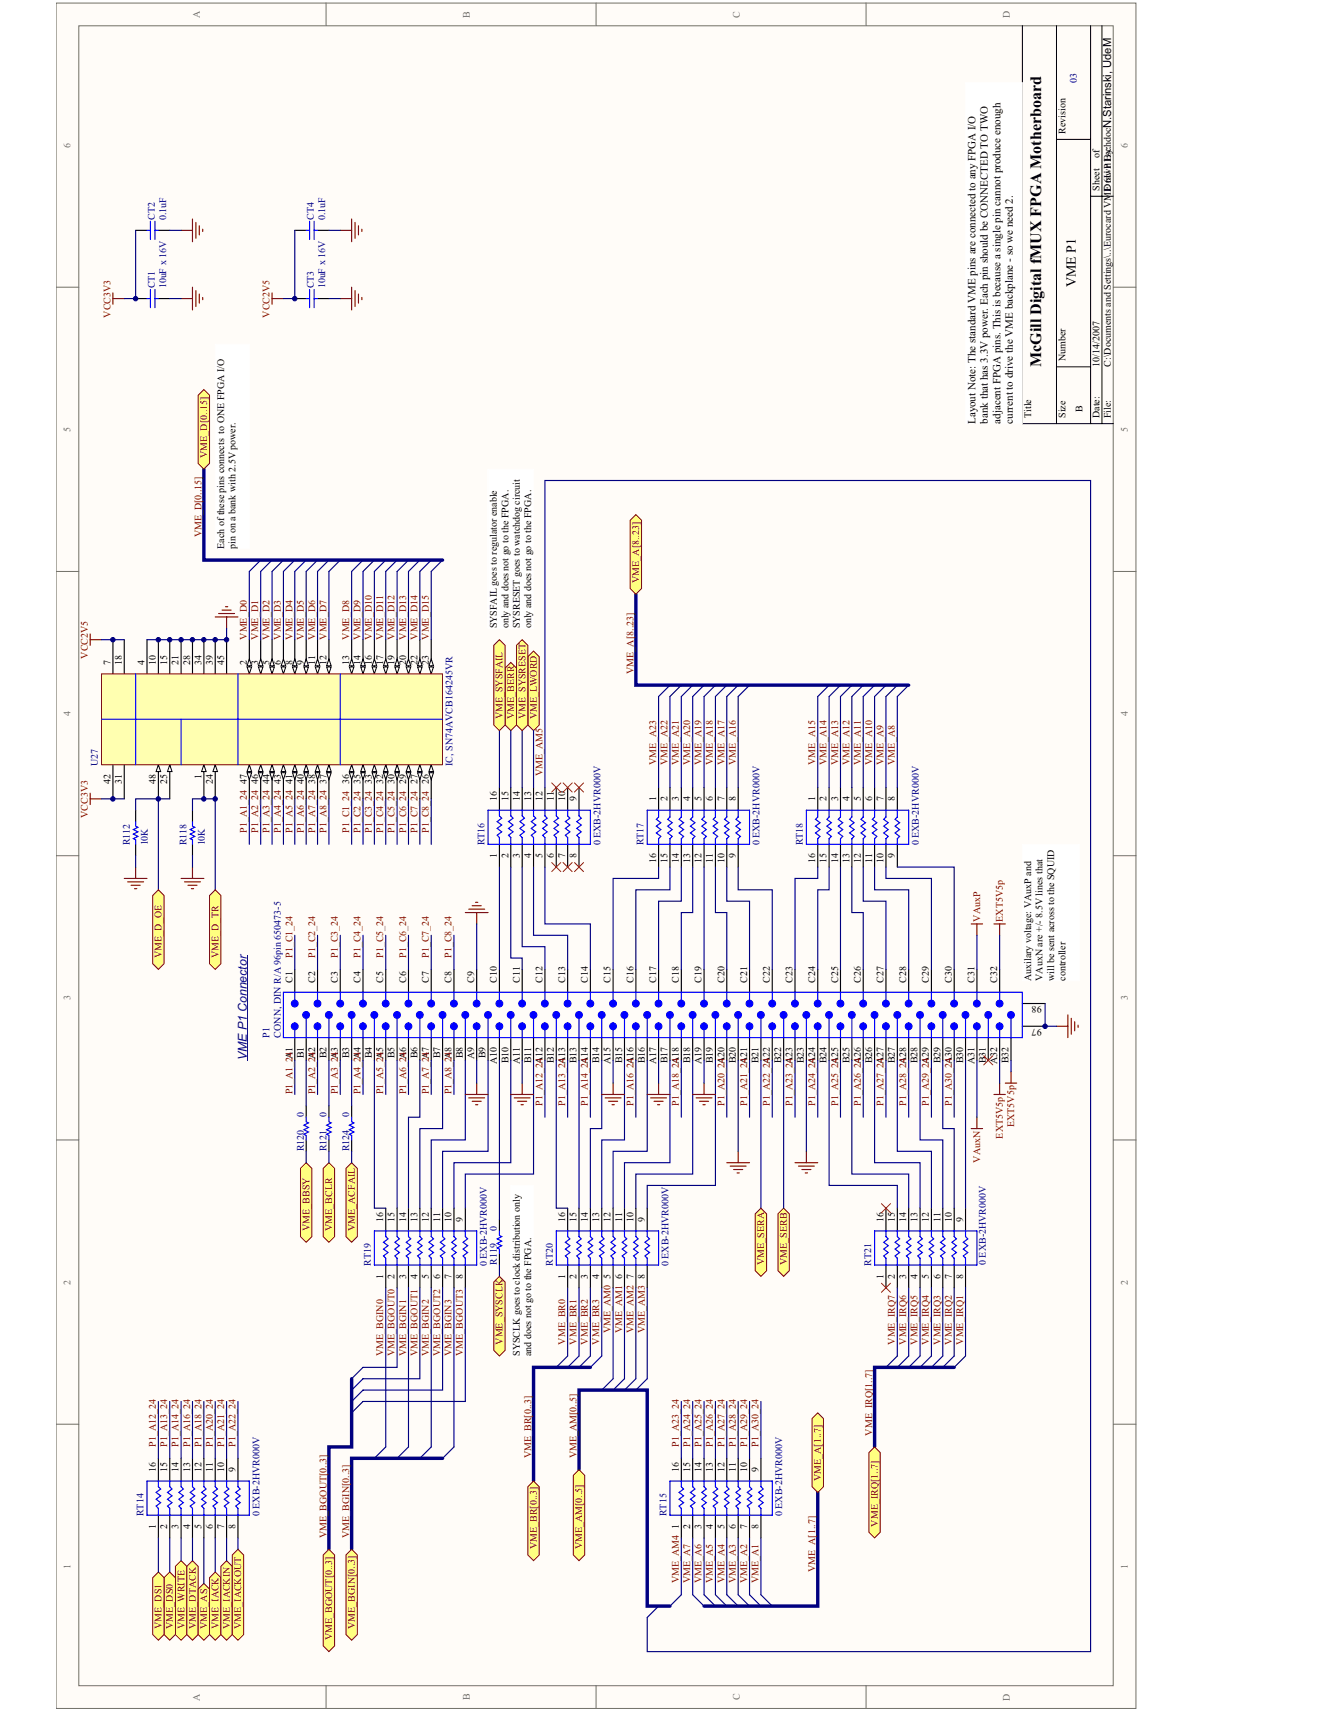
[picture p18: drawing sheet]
<svg xmlns="http://www.w3.org/2000/svg" width="216mm" height="279mm" viewBox="0 0 216 279" stroke-linecap="round" stroke-linejoin="round" font-family="sans-serif">
<defs><g id="words">
<text font-size="2.6" x="170.2" y="60" transform="rotate(-90 170.2 60)">McGill Digital fMUX FPGA Motherboard</text>
<text font-size="2.3" x="175.8" y="47" transform="rotate(-90 175.8 47)">VME P1</text>
<text font-size="2" fill="#11037f" x="40.3" y="173.4" transform="rotate(-90 40.3 173.4)">VME P1 Connector</text>
<g font-size="1.8">
<text x="159.4" y="69.3" transform="rotate(-90 159.4 69.3)">Layout Note: The standard VME pins are connected to any FPGA I/O</text>
<text x="161.5" y="69.3" transform="rotate(-90 161.5 69.3)">bank that has 3.3V power. Each pin should be CONNECTED TO TWO</text>
<text x="163.5" y="69.3" transform="rotate(-90 163.5 69.3)">adjacent FPGA pins. This is because a single pin cannot produce enough</text>
<text x="165.5" y="69.3" transform="rotate(-90 165.5 69.3)">current to drive the VME backplane - so we need 2.</text>
</g>
<g font-size="1.6" fill="#716f64">
<text x="32.7" y="2.9" transform="rotate(-90 32.7 2.9)">A</text>
<text x="76.8" y="2.9" transform="rotate(-90 76.8 2.9)">B</text>
<text x="120.9" y="2.9" transform="rotate(-90 120.9 2.9)">C</text>
<text x="165.1" y="2.9" transform="rotate(-90 165.1 2.9)">D</text>
<text x="11.5" y="24.1" transform="rotate(-90 11.5 24.1)">6</text>
<text x="184.3" y="24.1" transform="rotate(-90 184.3 24.1)">6</text>
<text x="11.5" y="70.6" transform="rotate(-90 11.5 70.6)">5</text>
<text x="184.3" y="70.6" transform="rotate(-90 184.3 70.6)">5</text>
<text x="11.5" y="117.1" transform="rotate(-90 11.5 117.1)">4</text>
<text x="184.3" y="117.1" transform="rotate(-90 184.3 117.1)">4</text>
<text x="11.5" y="163.5" transform="rotate(-90 11.5 163.5)">3</text>
<text x="184.3" y="163.5" transform="rotate(-90 184.3 163.5)">3</text>
<text x="11.5" y="210" transform="rotate(-90 11.5 210)">2</text>
<text x="184.3" y="210" transform="rotate(-90 184.3 210)">2</text>
<text x="11.5" y="256.5" transform="rotate(-90 11.5 256.5)">1</text>
<text x="184.3" y="256.5" transform="rotate(-90 184.3 256.5)">1</text>
<text x="32.7" y="278" transform="rotate(-90 32.7 278)">A</text>
<text x="76.8" y="278" transform="rotate(-90 76.8 278)">B</text>
<text x="120.9" y="278" transform="rotate(-90 120.9 278)">C</text>
<text x="165.1" y="278" transform="rotate(-90 165.1 278)">D</text>
</g>
<g font-size="1.6" fill="#000080">
<text x="176" y="13.5" transform="rotate(-90 176 13.5)">03</text>
<text x="25.3" y="36" transform="rotate(-90 25.3 36)">CT2</text>
<text x="27.2" y="36" transform="rotate(-90 27.2 36)">0.1uF</text>
<text x="51.3" y="36" transform="rotate(-90 51.3 36)">CT4</text>
<text x="53.2" y="36" transform="rotate(-90 53.2 36)">0.1uF</text>
<text x="25.3" y="47.1" transform="rotate(-90 25.3 47.1)">CT1</text>
<text x="27.2" y="47.1" transform="rotate(-90 27.2 47.1)">10uF x 16V</text>
<text x="51.3" y="47.1" transform="rotate(-90 51.3 47.1)">CT3</text>
<text x="53.2" y="47.1" transform="rotate(-90 53.2 47.1)">10uF x 16V</text>
<text x="16" y="125.2" transform="rotate(-90 16 125.2)">U27</text>
<text x="74" y="125.2" transform="rotate(-90 74 125.2)">IC, SN74AVCB164245VR</text>
<text x="21.2" y="138.2" transform="rotate(-90 21.2 138.2)">R112</text>
<text x="24.2" y="138.2" transform="rotate(-90 24.2 138.2)">10K</text>
<text x="30.5" y="138.2" transform="rotate(-90 30.5 138.2)">R118</text>
<text x="33.5" y="138.2" transform="rotate(-90 33.5 138.2)">10K</text>
<text x="79.2" y="138.2" transform="rotate(-90 79.2 138.2)">RT16</text>
<text x="98.1" y="138.2" transform="rotate(-90 98.1 138.2)">0 EXB-2HVR000V</text>
<text x="105.2" y="138.2" transform="rotate(-90 105.2 138.2)">RT17</text>
<text x="124.1" y="138.2" transform="rotate(-90 124.1 138.2)">0 EXB-2HVR000V</text>
<text x="131.2" y="138.2" transform="rotate(-90 131.2 138.2)">RT18</text>
<text x="150.2" y="138.2" transform="rotate(-90 150.2 138.2)">0 EXB-2HVR000V</text>
<text x="44.1" y="169.6" transform="rotate(-90 44.1 169.6)">P1</text>
<text x="45.9" y="169.6" transform="rotate(-90 45.9 169.6)">CONN, DIN R/A 96pin 650473-5</text>
<text x="49.6" y="182.7" transform="rotate(-90 49.6 182.7)">0</text>
<text x="53.4" y="182.7" transform="rotate(-90 53.4 182.7)">0</text>
<text x="57.1" y="182.7" transform="rotate(-90 57.1 182.7)">0</text>
<text x="49.6" y="188.2" transform="rotate(-90 49.6 188.2)">R120</text>
<text x="53.4" y="188.2" transform="rotate(-90 53.4 188.2)">R121</text>
<text x="57.1" y="188.2" transform="rotate(-90 57.1 188.2)">R124</text>
<text x="81.2" y="201.2" transform="rotate(-90 81.2 201.2)">0</text>
<text x="60.6" y="207" transform="rotate(-90 60.6 207)">RT19</text>
<text x="79.6" y="207" transform="rotate(-90 79.6 207)">0 EXB-2HVR000V</text>
<text x="81.2" y="206.8" transform="rotate(-90 81.2 206.8)">R119</text>
<text x="90.3" y="207" transform="rotate(-90 90.3 207)">RT20</text>
<text x="109.3" y="207" transform="rotate(-90 109.3 207)">0 EXB-2HVR000V</text>
<text x="142.4" y="207" transform="rotate(-90 142.4 207)">RT21</text>
<text x="161.1" y="206.8" transform="rotate(-90 161.1 206.8)">0 EXB-2HVR000V</text>
<text x="23.4" y="247.9" transform="rotate(-90 23.4 247.9)">RT14</text>
<text x="42.4" y="247.9" transform="rotate(-90 42.4 247.9)">0 EXB-2HVR000V</text>
<text x="108.9" y="247.9" transform="rotate(-90 108.9 247.9)">RT15</text>
<text x="127.9" y="247.9" transform="rotate(-90 127.9 247.9)">0 EXB-2HVR000V</text>
</g>
<g font-size="1.6">
<text x="174.1" y="21.9" transform="rotate(-90 174.1 21.9)">Revision</text>
<text x="179.7" y="25.9" transform="rotate(-90 179.7 25.9)">of</text>
<text x="179.7" y="31.2" transform="rotate(-90 179.7 31.2)">Sheet</text>
<text x="181.6" y="31.2" transform="rotate(-90 181.6 31.2)">Drawn By:</text>
<text x="174.1" y="59" transform="rotate(-90 174.1 59)">Number</text>
<text x="179.7" y="60" transform="rotate(-90 179.7 60)">10/14/2007</text>
<text x="181.6" y="60" transform="rotate(-90 181.6 60)">C:\Documents and Settings\..\Eurocard VME 6U P1.schdocN.Starinski, UdeM</text>
<text x="168.6" y="68.3" transform="rotate(-90 168.6 68.3)">Title</text>
<text x="174.1" y="68.3" transform="rotate(-90 174.1 68.3)">Size</text>
<text x="176.9" y="67.4" transform="rotate(-90 176.9 67.4)">B</text>
<text x="179.7" y="68.3" transform="rotate(-90 179.7 68.3)">Date:</text>
<text x="181.6" y="68.3" transform="rotate(-90 181.6 68.3)">File:</text>
<text x="36.6" y="89.7" transform="rotate(-90 36.6 89.7)">Each ofthese pins connects to ONE FPGA I/O</text>
<text x="38.5" y="89.7" transform="rotate(-90 38.5 89.7)">pin on a bank with 2.5V power.</text>
<text x="81.2" y="102.7" transform="rotate(-90 81.2 102.7)">SYSFAIL goes to regulator enable</text>
<text x="83.1" y="102.7" transform="rotate(-90 83.1 102.7)">only and does not go to the FPGA.</text>
<text x="84.9" y="102.7" transform="rotate(-90 84.9 102.7)">SYSRESET goes to watchdog circuit</text>
<text x="86.8" y="102.7" transform="rotate(-90 86.8 102.7)">only and does not go to the FPGA.</text>
<text x="18.1" y="108.7" transform="rotate(-90 18.1 108.7)">7</text>
<text x="19.9" y="108.7" transform="rotate(-90 19.9 108.7)">18</text>
<text x="23.6" y="108.7" transform="rotate(-90 23.6 108.7)">4</text>
<text x="25.5" y="108.7" transform="rotate(-90 25.5 108.7)">10</text>
<text x="27.3" y="108.7" transform="rotate(-90 27.3 108.7)">15</text>
<text x="29.2" y="108.7" transform="rotate(-90 29.2 108.7)">21</text>
<text x="31.1" y="108.7" transform="rotate(-90 31.1 108.7)">28</text>
<text x="32.9" y="108.7" transform="rotate(-90 32.9 108.7)">34</text>
<text x="34.8" y="108.7" transform="rotate(-90 34.8 108.7)">39</text>
<text x="36.6" y="108.7" transform="rotate(-90 36.6 108.7)">45</text>
<text x="40.3" y="108.7" transform="rotate(-90 40.3 108.7)">2</text>
<text x="42.2" y="108.7" transform="rotate(-90 42.2 108.7)">3</text>
<text x="44.1" y="108.7" transform="rotate(-90 44.1 108.7)">5</text>
<text x="45.9" y="108.7" transform="rotate(-90 45.9 108.7)">6</text>
<text x="47.8" y="108.7" transform="rotate(-90 47.8 108.7)">8</text>
<text x="49.6" y="108.7" transform="rotate(-90 49.6 108.7)">9</text>
<text x="51.5" y="108.7" transform="rotate(-90 51.5 108.7)">11</text>
<text x="53.4" y="108.7" transform="rotate(-90 53.4 108.7)">12</text>
<text x="57.1" y="108.7" transform="rotate(-90 57.1 108.7)">13</text>
<text x="58.9" y="108.7" transform="rotate(-90 58.9 108.7)">14</text>
<text x="60.8" y="108.7" transform="rotate(-90 60.8 108.7)">16</text>
<text x="62.6" y="108.7" transform="rotate(-90 62.6 108.7)">17</text>
<text x="64.5" y="108.7" transform="rotate(-90 64.5 108.7)">19</text>
<text x="66.4" y="108.7" transform="rotate(-90 66.4 108.7)">20</text>
<text x="68.2" y="108.7" transform="rotate(-90 68.2 108.7)">22</text>
<text x="70.1" y="108.7" transform="rotate(-90 70.1 108.7)">23</text>
<text x="18.1" y="128.1" transform="rotate(-90 18.1 128.1)">42</text>
<text x="19.9" y="128.1" transform="rotate(-90 19.9 128.1)">31</text>
<text x="25.5" y="128.1" transform="rotate(-90 25.5 128.1)">48</text>
<text x="27.3" y="128.1" transform="rotate(-90 27.3 128.1)">25</text>
<text x="32.9" y="127.3" transform="rotate(-90 32.9 127.3)">1</text>
<text x="34.8" y="128.1" transform="rotate(-90 34.8 128.1)">24</text>
<text x="40.3" y="128.1" transform="rotate(-90 40.3 128.1)">47</text>
<text x="42.2" y="128.1" transform="rotate(-90 42.2 128.1)">46</text>
<text x="44.1" y="128.1" transform="rotate(-90 44.1 128.1)">44</text>
<text x="45.9" y="128.1" transform="rotate(-90 45.9 128.1)">43</text>
<text x="47.8" y="128.1" transform="rotate(-90 47.8 128.1)">41</text>
<text x="49.6" y="128.1" transform="rotate(-90 49.6 128.1)">40</text>
<text x="51.5" y="128.1" transform="rotate(-90 51.5 128.1)">38</text>
<text x="53.4" y="128.1" transform="rotate(-90 53.4 128.1)">37</text>
<text x="57.1" y="128.1" transform="rotate(-90 57.1 128.1)">36</text>
<text x="58.9" y="128.1" transform="rotate(-90 58.9 128.1)">35</text>
<text x="60.8" y="128.1" transform="rotate(-90 60.8 128.1)">33</text>
<text x="62.6" y="128.1" transform="rotate(-90 62.6 128.1)">32</text>
<text x="64.5" y="128.1" transform="rotate(-90 64.5 128.1)">30</text>
<text x="66.4" y="128.1" transform="rotate(-90 66.4 128.1)">29</text>
<text x="68.2" y="128.1" transform="rotate(-90 68.2 128.1)">27</text>
<text x="70.1" y="128.1" transform="rotate(-90 70.1 128.1)">26</text>
<text x="81.2" y="131" transform="rotate(-90 81.2 131)">16</text>
<text x="83.1" y="131" transform="rotate(-90 83.1 131)">15</text>
<text x="84.9" y="131" transform="rotate(-90 84.9 131)">14</text>
<text x="86.8" y="131" transform="rotate(-90 86.8 131)">13</text>
<text x="88.7" y="131" transform="rotate(-90 88.7 131)">12</text>
<text x="90.5" y="131" transform="rotate(-90 90.5 131)">11</text>
<text x="92.4" y="131" transform="rotate(-90 92.4 131)">10</text>
<text x="94.2" y="131" transform="rotate(-90 94.2 131)">9</text>
<text x="107.2" y="131" transform="rotate(-90 107.2 131)">1</text>
<text x="109.1" y="131" transform="rotate(-90 109.1 131)">2</text>
<text x="111" y="131" transform="rotate(-90 111 131)">3</text>
<text x="112.8" y="131" transform="rotate(-90 112.8 131)">4</text>
<text x="114.7" y="131" transform="rotate(-90 114.7 131)">5</text>
<text x="116.5" y="131" transform="rotate(-90 116.5 131)">6</text>
<text x="118.4" y="131" transform="rotate(-90 118.4 131)">7</text>
<text x="120.2" y="131" transform="rotate(-90 120.2 131)">8</text>
<text x="133.2" y="131" transform="rotate(-90 133.2 131)">1</text>
<text x="135.1" y="131" transform="rotate(-90 135.1 131)">2</text>
<text x="137" y="131" transform="rotate(-90 137 131)">3</text>
<text x="138.8" y="131" transform="rotate(-90 138.8 131)">4</text>
<text x="140.7" y="131" transform="rotate(-90 140.7 131)">5</text>
<text x="142.5" y="131" transform="rotate(-90 142.5 131)">6</text>
<text x="144.4" y="131" transform="rotate(-90 144.4 131)">7</text>
<text x="146.3" y="131" transform="rotate(-90 146.3 131)">8</text>
<text x="81.2" y="140.3" transform="rotate(-90 81.2 140.3)">1</text>
<text x="83.1" y="140.3" transform="rotate(-90 83.1 140.3)">2</text>
<text x="84.9" y="140.3" transform="rotate(-90 84.9 140.3)">3</text>
<text x="86.8" y="140.3" transform="rotate(-90 86.8 140.3)">4</text>
<text x="88.7" y="140.3" transform="rotate(-90 88.7 140.3)">5</text>
<text x="90.5" y="140.3" transform="rotate(-90 90.5 140.3)">6</text>
<text x="92.4" y="140.3" transform="rotate(-90 92.4 140.3)">7</text>
<text x="94.2" y="140.3" transform="rotate(-90 94.2 140.3)">8</text>
<text x="107.2" y="141.2" transform="rotate(-90 107.2 141.2)">16</text>
<text x="109.1" y="141.2" transform="rotate(-90 109.1 141.2)">15</text>
<text x="111" y="141.2" transform="rotate(-90 111 141.2)">14</text>
<text x="112.8" y="141.2" transform="rotate(-90 112.8 141.2)">13</text>
<text x="114.7" y="141.2" transform="rotate(-90 114.7 141.2)">12</text>
<text x="116.5" y="141.2" transform="rotate(-90 116.5 141.2)">11</text>
<text x="118.4" y="141.2" transform="rotate(-90 118.4 141.2)">10</text>
<text x="120.2" y="140.3" transform="rotate(-90 120.2 140.3)">9</text>
<text x="133.2" y="141.2" transform="rotate(-90 133.2 141.2)">16</text>
<text x="135.1" y="141.2" transform="rotate(-90 135.1 141.2)">15</text>
<text x="137" y="141.2" transform="rotate(-90 137 141.2)">14</text>
<text x="138.8" y="141.2" transform="rotate(-90 138.8 141.2)">13</text>
<text x="140.7" y="141.2" transform="rotate(-90 140.7 141.2)">12</text>
<text x="142.5" y="141.2" transform="rotate(-90 142.5 141.2)">11</text>
<text x="144.4" y="141.2" transform="rotate(-90 144.4 141.2)">10</text>
<text x="146.3" y="140.3" transform="rotate(-90 146.3 140.3)">9</text>
<text x="47.8" y="160.7" transform="rotate(-90 47.8 160.7)">C1</text>
<text x="51.5" y="160.7" transform="rotate(-90 51.5 160.7)">C2</text>
<text x="55.2" y="160.7" transform="rotate(-90 55.2 160.7)">C3</text>
<text x="58.9" y="160.7" transform="rotate(-90 58.9 160.7)">C4</text>
<text x="62.6" y="160.7" transform="rotate(-90 62.6 160.7)">C5</text>
<text x="66.4" y="160.7" transform="rotate(-90 66.4 160.7)">C6</text>
<text x="70.1" y="160.7" transform="rotate(-90 70.1 160.7)">C7</text>
<text x="73.8" y="160.7" transform="rotate(-90 73.8 160.7)">C8</text>
<text x="77.5" y="160.7" transform="rotate(-90 77.5 160.7)">C9</text>
<text x="81.2" y="160.7" transform="rotate(-90 81.2 160.7)">C10</text>
<text x="84.9" y="160.7" transform="rotate(-90 84.9 160.7)">C11</text>
<text x="88.7" y="160.7" transform="rotate(-90 88.7 160.7)">C12</text>
<text x="92.4" y="160.7" transform="rotate(-90 92.4 160.7)">C13</text>
<text x="96.1" y="160.7" transform="rotate(-90 96.1 160.7)">C14</text>
<text x="99.8" y="160.7" transform="rotate(-90 99.8 160.7)">C15</text>
<text x="103.5" y="160.7" transform="rotate(-90 103.5 160.7)">C16</text>
<text x="107.2" y="160.7" transform="rotate(-90 107.2 160.7)">C17</text>
<text x="111" y="160.7" transform="rotate(-90 111 160.7)">C18</text>
<text x="114.7" y="160.7" transform="rotate(-90 114.7 160.7)">C19</text>
<text x="118.4" y="160.7" transform="rotate(-90 118.4 160.7)">C20</text>
<text x="122.1" y="160.7" transform="rotate(-90 122.1 160.7)">C21</text>
<text x="125.8" y="160.7" transform="rotate(-90 125.8 160.7)">C22</text>
<text x="129.5" y="160.7" transform="rotate(-90 129.5 160.7)">C23</text>
<text x="133.2" y="160.7" transform="rotate(-90 133.2 160.7)">C24</text>
<text x="137" y="160.7" transform="rotate(-90 137 160.7)">C25</text>
<text x="140.7" y="160.7" transform="rotate(-90 140.7 160.7)">C26</text>
<text x="144.4" y="160.7" transform="rotate(-90 144.4 160.7)">C27</text>
<text x="148.1" y="160.7" transform="rotate(-90 148.1 160.7)">C28</text>
<text x="151.8" y="160.7" transform="rotate(-90 151.8 160.7)">C29</text>
<text x="155.5" y="160.7" transform="rotate(-90 155.5 160.7)">C30</text>
<text x="159.3" y="160.7" transform="rotate(-90 159.3 160.7)">C31</text>
<text x="163" y="160.7" transform="rotate(-90 163 160.7)">C32</text>
<text x="168.6" y="160.3" transform="rotate(-90 168.6 160.3)">Auxilary voltage: VAuxP and</text>
<text x="170.4" y="160.3" transform="rotate(-90 170.4 160.3)">VAuxN are +/- 8.5V lines that</text>
<text x="172.3" y="160.3" transform="rotate(-90 172.3 160.3)">will be sent across to the SQUID</text>
<text x="174.1" y="160.3" transform="rotate(-90 174.1 160.3)">controller</text>
<text x="170.3" y="164.5" transform="rotate(-180 170.3 164.5)">98</text>
<text x="47.8" y="173.1" transform="rotate(-90 47.8 173.1)">A1</text>
<text x="49.6" y="173" transform="rotate(-90 49.6 173)">B1</text>
<text x="51.5" y="173.1" transform="rotate(-90 51.5 173.1)">A2</text>
<text x="53.4" y="173" transform="rotate(-90 53.4 173)">B2</text>
<text x="55.2" y="173.1" transform="rotate(-90 55.2 173.1)">A3</text>
<text x="57.1" y="173" transform="rotate(-90 57.1 173)">B3</text>
<text x="58.9" y="173.1" transform="rotate(-90 58.9 173.1)">A4</text>
<text x="60.8" y="173" transform="rotate(-90 60.8 173)">B4</text>
<text x="62.6" y="173.1" transform="rotate(-90 62.6 173.1)">A5</text>
<text x="64.5" y="173" transform="rotate(-90 64.5 173)">B5</text>
<text x="66.4" y="173.1" transform="rotate(-90 66.4 173.1)">A6</text>
<text x="68.2" y="173" transform="rotate(-90 68.2 173)">B6</text>
<text x="70.1" y="173.1" transform="rotate(-90 70.1 173.1)">A7</text>
<text x="71.9" y="173" transform="rotate(-90 71.9 173)">B7</text>
<text x="73.8" y="173.1" transform="rotate(-90 73.8 173.1)">A8</text>
<text x="75.7" y="173" transform="rotate(-90 75.7 173)">B8</text>
<text x="77.5" y="173.1" transform="rotate(-90 77.5 173.1)">A9</text>
<text x="79.4" y="173" transform="rotate(-90 79.4 173)">B9</text>
<text x="81.2" y="174" transform="rotate(-90 81.2 174)">A10</text>
<text x="83.1" y="173.9" transform="rotate(-90 83.1 173.9)">B10</text>
<text x="84.9" y="174" transform="rotate(-90 84.9 174)">A11</text>
<text x="86.8" y="173.9" transform="rotate(-90 86.8 173.9)">B11</text>
<text x="88.7" y="174" transform="rotate(-90 88.7 174)">A12</text>
<text x="90.5" y="173.9" transform="rotate(-90 90.5 173.9)">B12</text>
<text x="92.4" y="174" transform="rotate(-90 92.4 174)">A13</text>
<text x="94.2" y="173.9" transform="rotate(-90 94.2 173.9)">B13</text>
<text x="96.1" y="174" transform="rotate(-90 96.1 174)">A14</text>
<text x="97.9" y="173.9" transform="rotate(-90 97.9 173.9)">B14</text>
<text x="99.8" y="174" transform="rotate(-90 99.8 174)">A15</text>
<text x="101.7" y="173.9" transform="rotate(-90 101.7 173.9)">B15</text>
<text x="103.5" y="174" transform="rotate(-90 103.5 174)">A16</text>
<text x="105.4" y="173.9" transform="rotate(-90 105.4 173.9)">B16</text>
<text x="107.2" y="174" transform="rotate(-90 107.2 174)">A17</text>
<text x="109.1" y="173.9" transform="rotate(-90 109.1 173.9)">B17</text>
<text x="111" y="174" transform="rotate(-90 111 174)">A18</text>
<text x="112.8" y="173.9" transform="rotate(-90 112.8 173.9)">B18</text>
<text x="114.7" y="174" transform="rotate(-90 114.7 174)">A19</text>
<text x="116.5" y="173.9" transform="rotate(-90 116.5 173.9)">B19</text>
<text x="118.4" y="174" transform="rotate(-90 118.4 174)">A20</text>
<text x="120.2" y="173.9" transform="rotate(-90 120.2 173.9)">B20</text>
<text x="122.1" y="174" transform="rotate(-90 122.1 174)">A21</text>
<text x="124" y="173.9" transform="rotate(-90 124 173.9)">B21</text>
<text x="125.8" y="174" transform="rotate(-90 125.8 174)">A22</text>
<text x="127.7" y="173.9" transform="rotate(-90 127.7 173.9)">B22</text>
<text x="129.5" y="174" transform="rotate(-90 129.5 174)">A23</text>
<text x="131.4" y="173.9" transform="rotate(-90 131.4 173.9)">B23</text>
<text x="133.2" y="174" transform="rotate(-90 133.2 174)">A24</text>
<text x="135.1" y="173.9" transform="rotate(-90 135.1 173.9)">B24</text>
<text x="137" y="174" transform="rotate(-90 137 174)">A25</text>
<text x="138.8" y="173.9" transform="rotate(-90 138.8 173.9)">B25</text>
<text x="140.7" y="174" transform="rotate(-90 140.7 174)">A26</text>
<text x="142.5" y="173.9" transform="rotate(-90 142.5 173.9)">B26</text>
<text x="144.4" y="174" transform="rotate(-90 144.4 174)">A27</text>
<text x="146.3" y="173.9" transform="rotate(-90 146.3 173.9)">B27</text>
<text x="148.1" y="174" transform="rotate(-90 148.1 174)">A28</text>
<text x="150" y="173.9" transform="rotate(-90 150 173.9)">B28</text>
<text x="151.8" y="174" transform="rotate(-90 151.8 174)">A29</text>
<text x="153.7" y="173.9" transform="rotate(-90 153.7 173.9)">B29</text>
<text x="155.5" y="174" transform="rotate(-90 155.5 174)">A30</text>
<text x="157.4" y="173.9" transform="rotate(-90 157.4 173.9)">B30</text>
<text x="159.3" y="174" transform="rotate(-90 159.3 174)">A31</text>
<text x="161.1" y="173.9" transform="rotate(-90 161.1 173.9)">B31</text>
<text x="163" y="174" transform="rotate(-90 163 174)">A32</text>
<text x="164.8" y="173.9" transform="rotate(-90 164.8 173.9)">B32</text>
<text x="170.3" y="168.3" transform="rotate(-180 170.3 168.3)">97</text>
<text x="62.6" y="199.8" transform="rotate(-90 62.6 199.8)">16</text>
<text x="64.5" y="199.8" transform="rotate(-90 64.5 199.8)">15</text>
<text x="66.4" y="199.8" transform="rotate(-90 66.4 199.8)">14</text>
<text x="68.2" y="199.8" transform="rotate(-90 68.2 199.8)">13</text>
<text x="70.1" y="199.8" transform="rotate(-90 70.1 199.8)">12</text>
<text x="71.9" y="199.8" transform="rotate(-90 71.9 199.8)">11</text>
<text x="73.8" y="199.8" transform="rotate(-90 73.8 199.8)">10</text>
<text x="75.7" y="199.8" transform="rotate(-90 75.7 199.8)">9</text>
<text x="92.4" y="199.8" transform="rotate(-90 92.4 199.8)">16</text>
<text x="94.2" y="199.8" transform="rotate(-90 94.2 199.8)">15</text>
<text x="96.1" y="199.8" transform="rotate(-90 96.1 199.8)">14</text>
<text x="97.9" y="199.8" transform="rotate(-90 97.9 199.8)">13</text>
<text x="99.8" y="199.8" transform="rotate(-90 99.8 199.8)">12</text>
<text x="101.7" y="199.8" transform="rotate(-90 101.7 199.8)">11</text>
<text x="103.5" y="199.8" transform="rotate(-90 103.5 199.8)">10</text>
<text x="105.4" y="199.8" transform="rotate(-90 105.4 199.8)">9</text>
<text x="144.4" y="199.8" transform="rotate(-90 144.4 199.8)">16</text>
<text x="146.3" y="199.8" transform="rotate(-90 146.3 199.8)">15</text>
<text x="148.1" y="199.8" transform="rotate(-90 148.1 199.8)">14</text>
<text x="150" y="199.8" transform="rotate(-90 150 199.8)">13</text>
<text x="151.8" y="199.8" transform="rotate(-90 151.8 199.8)">12</text>
<text x="153.7" y="199.8" transform="rotate(-90 153.7 199.8)">11</text>
<text x="155.5" y="199.8" transform="rotate(-90 155.5 199.8)">10</text>
<text x="157.4" y="199.8" transform="rotate(-90 157.4 199.8)">9</text>
<text x="62.6" y="209.1" transform="rotate(-90 62.6 209.1)">1</text>
<text x="64.5" y="209.1" transform="rotate(-90 64.5 209.1)">2</text>
<text x="66.4" y="209.1" transform="rotate(-90 66.4 209.1)">3</text>
<text x="68.2" y="209.1" transform="rotate(-90 68.2 209.1)">4</text>
<text x="70.1" y="209.1" transform="rotate(-90 70.1 209.1)">5</text>
<text x="71.9" y="209.1" transform="rotate(-90 71.9 209.1)">6</text>
<text x="73.8" y="209.1" transform="rotate(-90 73.8 209.1)">7</text>
<text x="75.7" y="209.1" transform="rotate(-90 75.7 209.1)">8</text>
<text x="92.4" y="209.1" transform="rotate(-90 92.4 209.1)">1</text>
<text x="94.2" y="209.1" transform="rotate(-90 94.2 209.1)">2</text>
<text x="96.1" y="209.1" transform="rotate(-90 96.1 209.1)">3</text>
<text x="97.9" y="209.1" transform="rotate(-90 97.9 209.1)">4</text>
<text x="99.8" y="209.1" transform="rotate(-90 99.8 209.1)">5</text>
<text x="101.7" y="209.1" transform="rotate(-90 101.7 209.1)">6</text>
<text x="103.5" y="209.1" transform="rotate(-90 103.5 209.1)">7</text>
<text x="105.4" y="209.1" transform="rotate(-90 105.4 209.1)">8</text>
<text x="144.4" y="209.1" transform="rotate(-90 144.4 209.1)">1</text>
<text x="146.3" y="209.1" transform="rotate(-90 146.3 209.1)">2</text>
<text x="148.1" y="209.1" transform="rotate(-90 148.1 209.1)">3</text>
<text x="150" y="209.1" transform="rotate(-90 150 209.1)">4</text>
<text x="151.8" y="209.1" transform="rotate(-90 151.8 209.1)">5</text>
<text x="153.7" y="209.1" transform="rotate(-90 153.7 209.1)">6</text>
<text x="155.5" y="209.1" transform="rotate(-90 155.5 209.1)">7</text>
<text x="157.4" y="209.1" transform="rotate(-90 157.4 209.1)">8</text>
<text x="84.9" y="221.7" transform="rotate(-90 84.9 221.7)">SYSCLK goes to clock distribution only</text>
<text x="86.8" y="221.7" transform="rotate(-90 86.8 221.7)">and does not go to the FPGA.</text>
<text x="25.5" y="240.6" transform="rotate(-90 25.5 240.6)">16</text>
<text x="27.3" y="240.6" transform="rotate(-90 27.3 240.6)">15</text>
<text x="29.2" y="240.6" transform="rotate(-90 29.2 240.6)">14</text>
<text x="31.1" y="240.6" transform="rotate(-90 31.1 240.6)">13</text>
<text x="32.9" y="240.6" transform="rotate(-90 32.9 240.6)">12</text>
<text x="34.8" y="240.6" transform="rotate(-90 34.8 240.6)">11</text>
<text x="36.6" y="240.6" transform="rotate(-90 36.6 240.6)">10</text>
<text x="38.5" y="240.6" transform="rotate(-90 38.5 240.6)">9</text>
<text x="111" y="240.6" transform="rotate(-90 111 240.6)">16</text>
<text x="112.8" y="240.6" transform="rotate(-90 112.8 240.6)">15</text>
<text x="114.7" y="240.6" transform="rotate(-90 114.7 240.6)">14</text>
<text x="116.5" y="240.6" transform="rotate(-90 116.5 240.6)">13</text>
<text x="118.4" y="240.6" transform="rotate(-90 118.4 240.6)">12</text>
<text x="120.2" y="240.6" transform="rotate(-90 120.2 240.6)">11</text>
<text x="122.1" y="240.6" transform="rotate(-90 122.1 240.6)">10</text>
<text x="124" y="240.6" transform="rotate(-90 124 240.6)">9</text>
<text x="25.5" y="250" transform="rotate(-90 25.5 250)">1</text>
<text x="27.3" y="250" transform="rotate(-90 27.3 250)">2</text>
<text x="29.2" y="250" transform="rotate(-90 29.2 250)">3</text>
<text x="31.1" y="250" transform="rotate(-90 31.1 250)">4</text>
<text x="32.9" y="250" transform="rotate(-90 32.9 250)">5</text>
<text x="34.8" y="250" transform="rotate(-90 34.8 250)">6</text>
<text x="36.6" y="250" transform="rotate(-90 36.6 250)">7</text>
<text x="38.5" y="250" transform="rotate(-90 38.5 250)">8</text>
<text x="111" y="250" transform="rotate(-90 111 250)">1</text>
<text x="112.8" y="250" transform="rotate(-90 112.8 250)">2</text>
<text x="114.7" y="250" transform="rotate(-90 114.7 250)">3</text>
<text x="116.5" y="250" transform="rotate(-90 116.5 250)">4</text>
<text x="118.4" y="250" transform="rotate(-90 118.4 250)">5</text>
<text x="120.2" y="250" transform="rotate(-90 120.2 250)">6</text>
<text x="122.1" y="250" transform="rotate(-90 122.1 250)">7</text>
<text x="124" y="250" transform="rotate(-90 124 250)">8</text>
</g>
<g font-size="1.6" fill="#800000">
<text x="18.1" y="51.9" transform="rotate(-90 18.1 51.9)">VCC3V3</text>
<text x="44.1" y="51.9" transform="rotate(-90 44.1 51.9)">VCC2V5</text>
<text x="33.8" y="74.8" transform="rotate(-90 33.8 74.8)">VME_D[0..15]</text>
<text x="32.9" y="87.8" transform="rotate(-90 32.9 87.8)">VME_D[0..15]</text>
<text x="104.5" y="95.3" transform="rotate(-90 104.5 95.3)">VME_A[8..23]</text>
<text x="14.3" y="107.7" transform="rotate(-90 14.3 107.7)">VCC2V5</text>
<text x="40.3" y="104.6" transform="rotate(-90 40.3 104.6)">VME_D0</text>
<text x="42.2" y="104.6" transform="rotate(-90 42.2 104.6)">VME_D1</text>
<text x="44.1" y="104.6" transform="rotate(-90 44.1 104.6)">VME_D2</text>
<text x="45.9" y="104.6" transform="rotate(-90 45.9 104.6)">VME_D3</text>
<text x="47.8" y="104.6" transform="rotate(-90 47.8 104.6)">VME_D4</text>
<text x="49.6" y="104.6" transform="rotate(-90 49.6 104.6)">VME_D5</text>
<text x="51.5" y="104.6" transform="rotate(-90 51.5 104.6)">VME_D6</text>
<text x="53.4" y="104.6" transform="rotate(-90 53.4 104.6)">VME_D7</text>
<text x="57.1" y="104.6" transform="rotate(-90 57.1 104.6)">VME_D8</text>
<text x="58.9" y="104.6" transform="rotate(-90 58.9 104.6)">VME_D9</text>
<text x="60.8" y="104.6" transform="rotate(-90 60.8 104.6)">VME_D10</text>
<text x="62.6" y="104.6" transform="rotate(-90 62.6 104.6)">VME_D11</text>
<text x="64.5" y="104.6" transform="rotate(-90 64.5 104.6)">VME_D12</text>
<text x="66.4" y="104.6" transform="rotate(-90 66.4 104.6)">VME_D13</text>
<text x="68.2" y="104.6" transform="rotate(-90 68.2 104.6)">VME_D14</text>
<text x="70.1" y="104.6" transform="rotate(-90 70.1 104.6)">VME_D15</text>
<text x="103.5" y="110.2" transform="rotate(-90 103.5 110.2)">VME_A[8..23]</text>
<text x="82.2" y="117.6" transform="rotate(-90 82.2 117.6)">VME_SYSFAIL</text>
<text x="84" y="117.6" transform="rotate(-90 84 117.6)">VME_BERR</text>
<text x="85.9" y="117.6" transform="rotate(-90 85.9 117.6)">VME_SYSRESET</text>
<text x="87.7" y="117.6" transform="rotate(-90 87.7 117.6)">VME_LWORD</text>
<text x="107.2" y="125" transform="rotate(-90 107.2 125)">VME_A23</text>
<text x="109.1" y="125" transform="rotate(-90 109.1 125)">VME_A22</text>
<text x="111" y="125" transform="rotate(-90 111 125)">VME_A21</text>
<text x="112.8" y="125" transform="rotate(-90 112.8 125)">VME_A20</text>
<text x="114.7" y="125" transform="rotate(-90 114.7 125)">VME_A19</text>
<text x="116.5" y="125" transform="rotate(-90 116.5 125)">VME_A18</text>
<text x="118.4" y="125" transform="rotate(-90 118.4 125)">VME_A17</text>
<text x="120.2" y="125" transform="rotate(-90 120.2 125)">VME_A16</text>
<text x="133.2" y="125" transform="rotate(-90 133.2 125)">VME_A15</text>
<text x="135.1" y="125" transform="rotate(-90 135.1 125)">VME_A14</text>
<text x="137" y="125" transform="rotate(-90 137 125)">VME_A13</text>
<text x="138.8" y="125" transform="rotate(-90 138.8 125)">VME_A12</text>
<text x="140.7" y="125" transform="rotate(-90 140.7 125)">VME_A11</text>
<text x="142.5" y="125" transform="rotate(-90 142.5 125)">VME_A10</text>
<text x="144.4" y="125" transform="rotate(-90 144.4 125)">VME_A9</text>
<text x="146.3" y="125" transform="rotate(-90 146.3 125)">VME_A8</text>
<text x="88.7" y="126.9" transform="rotate(-90 88.7 126.9)">VME_AM5</text>
<text x="14.3" y="133.7" transform="rotate(-90 14.3 133.7)">VCC3V3</text>
<text x="40.3" y="136.2" transform="rotate(-90 40.3 136.2)">P1_A1_24</text>
<text x="42.2" y="136.2" transform="rotate(-90 42.2 136.2)">P1_A2_24</text>
<text x="44.1" y="136.2" transform="rotate(-90 44.1 136.2)">P1_A3_24</text>
<text x="45.9" y="136.2" transform="rotate(-90 45.9 136.2)">P1_A4_24</text>
<text x="47.8" y="136.2" transform="rotate(-90 47.8 136.2)">P1_A5_24</text>
<text x="49.6" y="136.2" transform="rotate(-90 49.6 136.2)">P1_A6_24</text>
<text x="51.5" y="136.2" transform="rotate(-90 51.5 136.2)">P1_A7_24</text>
<text x="53.4" y="136.2" transform="rotate(-90 53.4 136.2)">P1_A8_24</text>
<text x="57.1" y="136.2" transform="rotate(-90 57.1 136.2)">P1_C1_24</text>
<text x="58.9" y="136.2" transform="rotate(-90 58.9 136.2)">P1_C2_24</text>
<text x="60.8" y="136.2" transform="rotate(-90 60.8 136.2)">P1_C3_24</text>
<text x="62.6" y="136.2" transform="rotate(-90 62.6 136.2)">P1_C4_24</text>
<text x="64.5" y="136.2" transform="rotate(-90 64.5 136.2)">P1_C5_24</text>
<text x="66.4" y="136.2" transform="rotate(-90 66.4 136.2)">P1_C6_24</text>
<text x="68.2" y="136.2" transform="rotate(-90 68.2 136.2)">P1_C7_24</text>
<text x="70.1" y="136.2" transform="rotate(-90 70.1 136.2)">P1_C8_24</text>
<text x="160.2" y="150.7" transform="rotate(-90 160.2 150.7)">VAuxP</text>
<text x="163.9" y="150.7" transform="rotate(-90 163.9 150.7)">EXT5V5p</text>
<text x="26.4" y="156.6" transform="rotate(-90 26.4 156.6)">VME_D_OE</text>
<text x="35.7" y="156.6" transform="rotate(-90 35.7 156.6)">VME_D_TR</text>
<text x="47.8" y="156.6" transform="rotate(-90 47.8 156.6)">P1_C1_24</text>
<text x="51.5" y="156.6" transform="rotate(-90 51.5 156.6)">P1_C2_24</text>
<text x="55.2" y="156.6" transform="rotate(-90 55.2 156.6)">P1_C3_24</text>
<text x="58.9" y="156.6" transform="rotate(-90 58.9 156.6)">P1_C4_24</text>
<text x="62.6" y="156.6" transform="rotate(-90 62.6 156.6)">P1_C5_24</text>
<text x="66.4" y="156.6" transform="rotate(-90 66.4 156.6)">P1_C6_24</text>
<text x="70.1" y="156.6" transform="rotate(-90 70.1 156.6)">P1_C7_24</text>
<text x="73.8" y="156.6" transform="rotate(-90 73.8 156.6)">P1_C8_24</text>
<text x="47.8" y="178.9" transform="rotate(-90 47.8 178.9)">P1_A1_24</text>
<text x="51.5" y="178.9" transform="rotate(-90 51.5 178.9)">P1_A2_24</text>
<text x="55.2" y="178.9" transform="rotate(-90 55.2 178.9)">P1_A3_24</text>
<text x="58.9" y="178.9" transform="rotate(-90 58.9 178.9)">P1_A4_24</text>
<text x="62.6" y="178.9" transform="rotate(-90 62.6 178.9)">P1_A5_24</text>
<text x="66.4" y="178.9" transform="rotate(-90 66.4 178.9)">P1_A6_24</text>
<text x="70.1" y="178.9" transform="rotate(-90 70.1 178.9)">P1_A7_24</text>
<text x="73.8" y="178.9" transform="rotate(-90 73.8 178.9)">P1_A8_24</text>
<text x="88.7" y="180.8" transform="rotate(-90 88.7 180.8)">P1_A12_24</text>
<text x="92.4" y="180.8" transform="rotate(-90 92.4 180.8)">P1_A13_24</text>
<text x="96.1" y="180.8" transform="rotate(-90 96.1 180.8)">P1_A14_24</text>
<text x="103.5" y="180.8" transform="rotate(-90 103.5 180.8)">P1_A16_24</text>
<text x="111" y="180.8" transform="rotate(-90 111 180.8)">P1_A18_24</text>
<text x="118.4" y="180.8" transform="rotate(-90 118.4 180.8)">P1_A20_24</text>
<text x="122.1" y="180.8" transform="rotate(-90 122.1 180.8)">P1_A21_24</text>
<text x="125.8" y="180.8" transform="rotate(-90 125.8 180.8)">P1_A22_24</text>
<text x="129.5" y="180.8" transform="rotate(-90 129.5 180.8)">P1_A23_24</text>
<text x="133.2" y="180.8" transform="rotate(-90 133.2 180.8)">P1_A24_24</text>
<text x="137" y="180.8" transform="rotate(-90 137 180.8)">P1_A25_24</text>
<text x="140.7" y="180.8" transform="rotate(-90 140.7 180.8)">P1_A26_24</text>
<text x="144.4" y="180.8" transform="rotate(-90 144.4 180.8)">P1_A27_24</text>
<text x="148.1" y="180.8" transform="rotate(-90 148.1 180.8)">P1_A28_24</text>
<text x="151.8" y="180.8" transform="rotate(-90 151.8 180.8)">P1_A29_24</text>
<text x="155.5" y="180.8" transform="rotate(-90 155.5 180.8)">P1_A30_24</text>
<text x="165.8" y="184.3" transform="rotate(-90 165.8 184.3)">EXT5V5p</text>
<text x="160.2" y="190.1" transform="rotate(-90 160.2 190.1)">VAuxN</text>
<text x="163.9" y="186.1" transform="rotate(-90 163.9 186.1)">EXT5V5p</text>
<text x="50.6" y="201.2" transform="rotate(-90 50.6 201.2)">VME_BBSY</text>
<text x="54.3" y="201.2" transform="rotate(-90 54.3 201.2)">VME_BCLR</text>
<text x="58" y="201.2" transform="rotate(-90 58 201.2)">VME_ACFAIL</text>
<text x="124.9" y="206.8" transform="rotate(-90 124.9 206.8)">VME_SERA</text>
<text x="128.6" y="206.8" transform="rotate(-90 128.6 206.8)">VME_SERB</text>
<text x="62.6" y="221.7" transform="rotate(-90 62.6 221.7)">VME_BGIN0</text>
<text x="64.5" y="221.7" transform="rotate(-90 64.5 221.7)">VME_BGOUT0</text>
<text x="66.4" y="221.7" transform="rotate(-90 66.4 221.7)">VME_BGIN1</text>
<text x="68.2" y="221.7" transform="rotate(-90 68.2 221.7)">VME_BGOUT1</text>
<text x="70.1" y="221.7" transform="rotate(-90 70.1 221.7)">VME_BGIN2</text>
<text x="71.9" y="221.7" transform="rotate(-90 71.9 221.7)">VME_BGOUT2</text>
<text x="73.8" y="221.7" transform="rotate(-90 73.8 221.7)">VME_BGIN3</text>
<text x="75.7" y="221.7" transform="rotate(-90 75.7 221.7)">VME_BGOUT3</text>
<text x="82.2" y="219.8" transform="rotate(-90 82.2 219.8)">VME_SYSCLK</text>
<text x="92.4" y="219.8" transform="rotate(-90 92.4 219.8)">VME_BR0</text>
<text x="94.2" y="219.8" transform="rotate(-90 94.2 219.8)">VME_BR1</text>
<text x="96.1" y="219.8" transform="rotate(-90 96.1 219.8)">VME_BR2</text>
<text x="97.9" y="219.8" transform="rotate(-90 97.9 219.8)">VME_BR3</text>
<text x="99.8" y="218" transform="rotate(-90 99.8 218)">VME_AM0</text>
<text x="101.7" y="218" transform="rotate(-90 101.7 218)">VME_AM1</text>
<text x="103.5" y="218" transform="rotate(-90 103.5 218)">VME_AM2</text>
<text x="105.4" y="218" transform="rotate(-90 105.4 218)">VME_AM3</text>
<text x="146.3" y="219.8" transform="rotate(-90 146.3 219.8)">VME_IRQ7</text>
<text x="148.1" y="219.8" transform="rotate(-90 148.1 219.8)">VME_IRQ6</text>
<text x="150" y="219.8" transform="rotate(-90 150 219.8)">VME_IRQ5</text>
<text x="151.8" y="219.8" transform="rotate(-90 151.8 219.8)">VME_IRQ4</text>
<text x="153.7" y="219.8" transform="rotate(-90 153.7 219.8)">VME_IRQ3</text>
<text x="155.5" y="219.8" transform="rotate(-90 155.5 219.8)">VME_IRQ2</text>
<text x="157.4" y="219.8" transform="rotate(-90 157.4 219.8)">VME_IRQ1</text>
<text x="25.5" y="236.6" transform="rotate(-90 25.5 236.6)">P1_A12_24</text>
<text x="27.3" y="236.6" transform="rotate(-90 27.3 236.6)">P1_A13_24</text>
<text x="29.2" y="236.6" transform="rotate(-90 29.2 236.6)">P1_A14_24</text>
<text x="31.1" y="236.6" transform="rotate(-90 31.1 236.6)">P1_A16_24</text>
<text x="32.9" y="236.6" transform="rotate(-90 32.9 236.6)">P1_A18_24</text>
<text x="34.8" y="236.6" transform="rotate(-90 34.8 236.6)">P1_A20_24</text>
<text x="36.6" y="236.6" transform="rotate(-90 36.6 236.6)">P1_A21_24</text>
<text x="38.5" y="236.6" transform="rotate(-90 38.5 236.6)">P1_A22_24</text>
<text x="86.8" y="238.4" transform="rotate(-90 86.8 238.4)">VME_BR[0..3]</text>
<text x="94.2" y="238.4" transform="rotate(-90 94.2 238.4)">VME_AM[0..5]</text>
<text x="111" y="236.6" transform="rotate(-90 111 236.6)">P1_A23_24</text>
<text x="112.8" y="236.6" transform="rotate(-90 112.8 236.6)">P1_A24_24</text>
<text x="114.7" y="236.6" transform="rotate(-90 114.7 236.6)">P1_A25_24</text>
<text x="116.5" y="236.6" transform="rotate(-90 116.5 236.6)">P1_A26_24</text>
<text x="118.4" y="236.6" transform="rotate(-90 118.4 236.6)">P1_A27_24</text>
<text x="120.2" y="236.6" transform="rotate(-90 120.2 236.6)">P1_A28_24</text>
<text x="122.1" y="236.6" transform="rotate(-90 122.1 236.6)">P1_A29_24</text>
<text x="124" y="236.6" transform="rotate(-90 124 236.6)">P1_A30_24</text>
<text x="142.5" y="234.7" transform="rotate(-90 142.5 234.7)">VME_IRQ[1..7]</text>
<text x="134.2" y="242.1" transform="rotate(-90 134.2 242.1)">VME_A[1..7]</text>
<text x="53.4" y="251.4" transform="rotate(-90 53.4 251.4)">VME_BGOUT[0..3]</text>
<text x="57.1" y="251.4" transform="rotate(-90 57.1 251.4)">VME_BGIN[0..3]</text>
<text x="143.5" y="249.6" transform="rotate(-90 143.5 249.6)">VME_IRQ[1..7]</text>
<text x="87.7" y="253.3" transform="rotate(-90 87.7 253.3)">VME_BR[0..3]</text>
<text x="95.2" y="253.3" transform="rotate(-90 95.2 253.3)">VME_AM[0..5]</text>
<text x="133.2" y="257" transform="rotate(-90 133.2 257)">VME_A[1..7]</text>
<text x="111" y="258.9" transform="rotate(-90 111 258.9)">VME_AM4</text>
<text x="112.8" y="258.9" transform="rotate(-90 112.8 258.9)">VME_A7</text>
<text x="114.7" y="258.9" transform="rotate(-90 114.7 258.9)">VME_A6</text>
<text x="116.5" y="258.9" transform="rotate(-90 116.5 258.9)">VME_A5</text>
<text x="118.4" y="258.9" transform="rotate(-90 118.4 258.9)">VME_A4</text>
<text x="120.2" y="258.9" transform="rotate(-90 120.2 258.9)">VME_A3</text>
<text x="122.1" y="258.9" transform="rotate(-90 122.1 258.9)">VME_A2</text>
<text x="124" y="258.9" transform="rotate(-90 124 258.9)">VME_A1</text>
<text x="26.4" y="266.3" transform="rotate(-90 26.4 266.3)">VME_DS1</text>
<text x="28.3" y="266.3" transform="rotate(-90 28.3 266.3)">VME_DS0</text>
<text x="30.1" y="266.3" transform="rotate(-90 30.1 266.3)">VME_WRITE</text>
<text x="32" y="266.3" transform="rotate(-90 32 266.3)">VME_DTACK</text>
<text x="33.8" y="266.3" transform="rotate(-90 33.8 266.3)">VME_AS</text>
<text x="35.7" y="266.3" transform="rotate(-90 35.7 266.3)">VME_IACK</text>
<text x="37.6" y="266.3" transform="rotate(-90 37.6 266.3)">VME_IACKIN</text>
<text x="39.4" y="266.3" transform="rotate(-90 39.4 266.3)">VME_IACKOUT</text>
<text x="54.3" y="268.2" transform="rotate(-90 54.3 268.2)">VME_BGOUT[0..3]</text>
<text x="58" y="266.3" transform="rotate(-90 58 266.3)">VME_BGIN[0..3]</text>
</g>
</g></defs>
<g fill="#fffcf8" stroke="#716f64" stroke-width=".16">
<path d="M9.2 .5h176.5v278.8h-176.5z"/>
<path d="M12.9 4.2h169v271.4h-169z"/>
</g>
<g fill="none" stroke="#716f64" stroke-width=".16">
<path d="M53.3 .5v3.7M97.4 .5v3.7M141.5 .5v3.7M9.2 47h3.7M182 47h3.7M9.2 93.4h3.7M182 93.4h3.7M9.2 139.9h3.7M182 139.9h3.7M9.2 186.4h3.7M182 186.4h3.7M9.2 232.8h3.7"/>
<path d="M182 232.8h3.7M53.3 275.6v3.7M97.4 275.6v3.7M141.5 275.6v3.7"/>
</g>
<path d="M167.1 4.2v65.1h14.9M172.7 4.2v65.1M178.2 4.2v65.1M180.1 4.2v65.1M172.7 22.8h5.5M178.2 32.1h3.8M172.7 60h5.5" fill="none" stroke="#000" stroke-width=".16"/>
<g fill="none" stroke="#000" stroke-width=".19">
<path d="M33.3 125v5.6M48.2 158.5v3.7M51.9 158.5v3.7M55.6 158.5v3.7M59.3 158.5v3.7M63 158.5v3.7M66.8 158.5v3.7M70.5 158.5v3.7M74.2 158.5v3.7M77.9 158.5v3.7M81.6 158.5v3.7M85.3 158.5v3.7"/>
<path d="M89.1 158.5v3.7M92.8 158.5v3.7M96.5 158.5v3.7M100.2 158.5v3.7M103.9 158.5v3.7M107.6 158.5v3.7M111.4 158.5v3.7M115.1 158.5v3.7M118.8 158.5v3.7M122.5 158.5v3.7M126.2 158.5v3.7M129.9 158.5v3.7"/>
<path d="M133.7 158.5v3.7M137.4 158.5v3.7M141.1 158.5v3.7M144.8 158.5v3.7M148.5 158.5v3.7M152.2 158.5v3.7M155.9 158.5v3.7M159.7 158.5v3.7M163.4 158.5v3.7M48.2 169.6v3.8M50 169.6v3.8M51.9 169.6v3.8"/>
<path d="M53.8 169.6v3.8M55.6 169.6v3.8M57.5 169.6v3.8M59.3 169.6v3.8M61.2 169.6v3.8M63 169.6v3.8M64.9 169.6v3.8M66.8 169.6v3.8M68.6 169.6v3.8M70.5 169.6v3.8M72.3 169.6v3.8M74.2 169.6v3.8"/>
<path d="M76.1 169.6v3.8M77.9 169.6v3.8M79.8 169.6v3.8M81.6 169.6v3.8M83.5 169.6v3.8M85.3 169.6v3.8M87.2 169.6v3.8M89.1 169.6v3.8M90.9 169.6v3.8M92.8 169.6v3.8M94.6 169.6v3.8M96.5 169.6v3.8"/>
<path d="M98.3 169.6v3.8M100.2 169.6v3.8M102.1 169.6v3.8M103.9 169.6v3.8M105.8 169.6v3.8M107.6 169.6v3.8M109.5 169.6v3.8M111.4 169.6v3.8M113.2 169.6v3.8M115.1 169.6v3.8M116.9 169.6v3.8M118.8 169.6v3.8"/>
<path d="M120.6 169.6v3.8M122.5 169.6v3.8M124.4 169.6v3.8M126.2 169.6v3.8M128.1 169.6v3.8M129.9 169.6v3.8M131.8 169.6v3.8M133.7 169.6v3.8M135.5 169.6v3.8M137.4 169.6v3.8M139.2 169.6v3.8M141.1 169.6v3.8"/>
<path d="M142.9 169.6v3.8M144.8 169.6v3.8M146.7 169.6v3.8M148.5 169.6v3.8M150.4 169.6v3.8M152.2 169.6v3.8M154.1 169.6v3.8M155.9 169.6v3.8M157.8 169.6v3.8M159.7 169.6v3.8M161.5 169.6v3.8M163.4 169.6v3.8"/>
<path d="M165.2 169.6v3.8M167.1 167.8h3.7M167.1 164.1h3.7"/>
</g>
<g fill="none" stroke="#00f" stroke-width=".19">
<path d="M46.3 162.2h120.8v7.4h-120.8zM48.2 162.2v1.3M48.2 168.3v1.3M50 166.5v3.1M51.9 162.2v1.3M51.9 168.3v1.3M53.8 166.5v3.1M55.6 162.2v1.3M55.6 168.3v1.3M57.5 166.5v3.1M59.3 162.2v1.3M59.3 168.3v1.3"/>
<path d="M61.2 166.5v3.1M63 162.2v1.3M63 168.3v1.3M64.9 166.5v3.1M66.8 162.2v1.3M66.8 168.3v1.3M68.6 166.5v3.1M70.5 162.2v1.3M70.5 168.3v1.3M72.3 166.5v3.1M74.2 162.2v1.3M74.2 168.3v1.3"/>
<path d="M76.1 166.5v3.1M77.9 162.2v1.3M77.9 168.3v1.3M79.8 166.5v3.1M81.6 162.2v1.3M81.6 168.3v1.3M83.5 166.5v3.1M85.3 162.2v1.3M85.3 168.3v1.3M87.2 166.5v3.1M89.1 162.2v1.3M89.1 168.3v1.3"/>
<path d="M90.9 166.5v3.1M92.8 162.2v1.3M92.8 168.3v1.3M94.6 166.5v3.1M96.5 162.2v1.3M96.5 168.3v1.3M98.3 166.5v3.1M100.2 162.2v1.3M100.2 168.3v1.3M102.1 166.5v3.1M103.9 162.2v1.3M103.9 168.3v1.3"/>
<path d="M105.8 166.5v3.1M107.6 162.2v1.3M107.6 168.3v1.3M109.5 166.5v3.1M111.4 162.2v1.3M111.4 168.3v1.3M113.2 166.5v3.1M115.1 162.2v1.3M115.1 168.3v1.3M116.9 166.5v3.1M118.8 162.2v1.3M118.8 168.3v1.3"/>
<path d="M120.6 166.5v3.1M122.5 162.2v1.3M122.5 168.3v1.3M124.4 166.5v3.1M126.2 162.2v1.3M126.2 168.3v1.3M128.1 166.5v3.1M129.9 162.2v1.3M129.9 168.3v1.3M131.8 166.5v3.1M133.7 162.2v1.3M133.7 168.3v1.3"/>
<path d="M135.5 166.5v3.1M137.4 162.2v1.3M137.4 168.3v1.3M139.2 166.5v3.1M141.1 162.2v1.3M141.1 168.3v1.3M142.9 166.5v3.1M144.8 162.2v1.3M144.8 168.3v1.3M146.7 166.5v3.1M148.5 162.2v1.3M148.5 168.3v1.3"/>
<path d="M150.4 166.5v3.1M152.2 162.2v1.3M152.2 168.3v1.3M154.1 166.5v3.1M155.9 162.2v1.3M155.9 168.3v1.3M157.8 166.5v3.1M159.7 162.2v1.3M159.7 168.3v1.3M161.5 166.5v3.1M163.4 162.2v1.3M163.4 168.3v1.3"/>
<path d="M165.2 166.5v3.1"/>
</g>
<g fill="#00f" stroke="#00f" stroke-width=".19">
<circle cx="48.2" cy="164.1" r=".55"/>
<circle cx="48.2" cy="167.8" r=".55"/>
<circle cx="50" cy="165.9" r=".55"/>
<circle cx="51.9" cy="164.1" r=".55"/>
<circle cx="51.9" cy="167.8" r=".55"/>
<circle cx="53.7" cy="165.9" r=".55"/>
<circle cx="55.6" cy="164.1" r=".55"/>
<circle cx="55.6" cy="167.8" r=".55"/>
<circle cx="57.5" cy="165.9" r=".55"/>
<circle cx="59.3" cy="164.1" r=".55"/>
<circle cx="59.3" cy="167.8" r=".55"/>
<circle cx="61.2" cy="165.9" r=".55"/>
<circle cx="63" cy="164.1" r=".55"/>
<circle cx="63" cy="167.8" r=".55"/>
<circle cx="64.9" cy="165.9" r=".55"/>
<circle cx="66.8" cy="164.1" r=".55"/>
<circle cx="66.8" cy="167.8" r=".55"/>
<circle cx="68.6" cy="165.9" r=".55"/>
<circle cx="70.5" cy="164.1" r=".55"/>
<circle cx="70.5" cy="167.8" r=".55"/>
<circle cx="72.3" cy="165.9" r=".55"/>
<circle cx="74.2" cy="164.1" r=".55"/>
<circle cx="74.2" cy="167.8" r=".55"/>
<circle cx="76" cy="165.9" r=".55"/>
<circle cx="77.9" cy="164.1" r=".55"/>
<circle cx="77.9" cy="167.8" r=".55"/>
<circle cx="79.8" cy="165.9" r=".55"/>
<circle cx="81.6" cy="164.1" r=".55"/>
<circle cx="81.6" cy="167.8" r=".55"/>
<circle cx="83.5" cy="165.9" r=".55"/>
<circle cx="85.3" cy="164.1" r=".55"/>
<circle cx="85.3" cy="167.8" r=".55"/>
<circle cx="87.2" cy="165.9" r=".55"/>
<circle cx="89" cy="164.1" r=".55"/>
<circle cx="89" cy="167.8" r=".55"/>
<circle cx="90.9" cy="165.9" r=".55"/>
<circle cx="92.8" cy="164.1" r=".55"/>
<circle cx="92.8" cy="167.8" r=".55"/>
<circle cx="94.6" cy="165.9" r=".55"/>
<circle cx="96.5" cy="164.1" r=".55"/>
<circle cx="96.5" cy="167.8" r=".55"/>
<circle cx="98.3" cy="165.9" r=".55"/>
<circle cx="100.2" cy="164.1" r=".55"/>
<circle cx="100.2" cy="167.8" r=".55"/>
<circle cx="102.1" cy="165.9" r=".55"/>
<circle cx="103.9" cy="164.1" r=".55"/>
<circle cx="103.9" cy="167.8" r=".55"/>
<circle cx="105.8" cy="165.9" r=".55"/>
<circle cx="107.6" cy="164.1" r=".55"/>
<circle cx="107.6" cy="167.8" r=".55"/>
<circle cx="109.5" cy="165.9" r=".55"/>
<circle cx="111.3" cy="164.1" r=".55"/>
<circle cx="111.3" cy="167.8" r=".55"/>
<circle cx="113.2" cy="165.9" r=".55"/>
<circle cx="115.1" cy="164.1" r=".55"/>
<circle cx="115.1" cy="167.8" r=".55"/>
<circle cx="116.9" cy="165.9" r=".55"/>
<circle cx="118.8" cy="164.1" r=".55"/>
<circle cx="118.8" cy="167.8" r=".55"/>
<circle cx="120.6" cy="165.9" r=".55"/>
<circle cx="122.5" cy="164.1" r=".55"/>
<circle cx="122.5" cy="167.8" r=".55"/>
<circle cx="124.4" cy="165.9" r=".55"/>
<circle cx="126.2" cy="164.1" r=".55"/>
<circle cx="126.2" cy="167.8" r=".55"/>
<circle cx="128.1" cy="165.9" r=".55"/>
<circle cx="129.9" cy="164.1" r=".55"/>
<circle cx="129.9" cy="167.8" r=".55"/>
<circle cx="131.8" cy="165.9" r=".55"/>
<circle cx="133.6" cy="164.1" r=".55"/>
<circle cx="133.6" cy="167.8" r=".55"/>
<circle cx="135.5" cy="165.9" r=".55"/>
<circle cx="137.4" cy="164.1" r=".55"/>
<circle cx="137.4" cy="167.8" r=".55"/>
<circle cx="139.2" cy="165.9" r=".55"/>
<circle cx="141.1" cy="164.1" r=".55"/>
<circle cx="141.1" cy="167.8" r=".55"/>
<circle cx="142.9" cy="165.9" r=".55"/>
<circle cx="144.8" cy="164.1" r=".55"/>
<circle cx="144.8" cy="167.8" r=".55"/>
<circle cx="146.6" cy="165.9" r=".55"/>
<circle cx="148.5" cy="164.1" r=".55"/>
<circle cx="148.5" cy="167.8" r=".55"/>
<circle cx="150.4" cy="165.9" r=".55"/>
<circle cx="152.2" cy="164.1" r=".55"/>
<circle cx="152.2" cy="167.8" r=".55"/>
<circle cx="154.1" cy="165.9" r=".55"/>
<circle cx="155.9" cy="164.1" r=".55"/>
<circle cx="155.9" cy="167.8" r=".55"/>
<circle cx="157.8" cy="165.9" r=".55"/>
<circle cx="159.7" cy="164.1" r=".55"/>
<circle cx="159.7" cy="167.8" r=".55"/>
<circle cx="161.5" cy="165.9" r=".55"/>
<circle cx="163.4" cy="164.1" r=".55"/>
<circle cx="163.4" cy="167.8" r=".55"/>
<circle cx="165.2" cy="165.9" r=".55"/>
</g>
<path d="M33.3 125l.4 1.1h-.8z" fill="#fffcf8" stroke="#000" stroke-width=".16"/>
<path d="M40.7 104.6v5.6" fill="none" stroke="#000" stroke-width=".19"/>
<g fill="#fffcf8" stroke="#000" stroke-width=".16">
<path d="M40.4 109h.7l-.4 1.2z"/>
<path d="M40.7 107.7l.4 1.2h-.7z"/>
</g>
<path d="M42.6 104.6v5.6" fill="none" stroke="#000" stroke-width=".19"/>
<g fill="#fffcf8" stroke="#000" stroke-width=".16">
<path d="M42.2 109h.8l-.4 1.2z"/>
<path d="M42.6 107.7l.4 1.2h-.8z"/>
</g>
<path d="M24 104.6v5.6M44.5 104.6v5.6" fill="none" stroke="#000" stroke-width=".19"/>
<g fill="#fffcf8" stroke="#000" stroke-width=".16">
<path d="M44.1 109h.7l-.3 1.2z"/>
<path d="M44.5 107.7l.3 1.2h-.7z"/>
</g>
<path d="M46.3 104.6v5.6" fill="none" stroke="#000" stroke-width=".19"/>
<g fill="#fffcf8" stroke="#000" stroke-width=".16">
<path d="M46 109h.7l-.4 1.2z"/>
<path d="M46.3 107.7l.4 1.2h-.7z"/>
</g>
<path d="M18.5 104.6v5.6M48.2 104.6v5.6" fill="none" stroke="#000" stroke-width=".19"/>
<g fill="#fffcf8" stroke="#000" stroke-width=".16">
<path d="M47.8 109h.8l-.4 1.2z"/>
<path d="M48.2 107.7l.4 1.2h-.8z"/>
</g>
<path d="M50 104.6v5.6" fill="none" stroke="#000" stroke-width=".19"/>
<g fill="#fffcf8" stroke="#000" stroke-width=".16">
<path d="M49.7 109h.7l-.4 1.2z"/>
<path d="M50 107.7l.4 1.2h-.7z"/>
</g>
<path d="M25.9 104.6v5.6M51.9 104.6v5.6" fill="none" stroke="#000" stroke-width=".19"/>
<g fill="#fffcf8" stroke="#000" stroke-width=".16">
<path d="M51.5 109h.8l-.4 1.2z"/>
<path d="M51.9 107.7l.4 1.2h-.8z"/>
</g>
<path d="M53.8 104.6v5.6" fill="none" stroke="#000" stroke-width=".19"/>
<g fill="#fffcf8" stroke="#000" stroke-width=".16">
<path d="M53.4 109h.7l-.3 1.2z"/>
<path d="M53.8 107.7l.3 1.2h-.7z"/>
</g>
<path d="M57.5 104.6v5.6" fill="none" stroke="#000" stroke-width=".19"/>
<g fill="#fffcf8" stroke="#000" stroke-width=".16">
<path d="M57.1 109h.7l-.3 1.2z"/>
<path d="M57.5 107.7l.3 1.2h-.7z"/>
</g>
<path d="M59.3 104.6v5.6" fill="none" stroke="#000" stroke-width=".19"/>
<g fill="#fffcf8" stroke="#000" stroke-width=".16">
<path d="M59 109h.7l-.4 1.2z"/>
<path d="M59.3 107.7l.4 1.2h-.7z"/>
</g>
<path d="M27.7 104.6v5.6M61.2 104.6v5.6" fill="none" stroke="#000" stroke-width=".19"/>
<g fill="#fffcf8" stroke="#000" stroke-width=".16">
<path d="M60.8 109h.8l-.4 1.2z"/>
<path d="M61.2 107.7l.4 1.2h-.8z"/>
</g>
<path d="M63 104.6v5.6" fill="none" stroke="#000" stroke-width=".19"/>
<g fill="#fffcf8" stroke="#000" stroke-width=".16">
<path d="M62.7 109h.7l-.4 1.2z"/>
<path d="M63 107.7l.4 1.2h-.7z"/>
</g>
<path d="M20.3 104.6v5.6M64.9 104.6v5.6" fill="none" stroke="#000" stroke-width=".19"/>
<g fill="#fffcf8" stroke="#000" stroke-width=".16">
<path d="M64.5 109h.8l-.4 1.2z"/>
<path d="M64.9 107.7l.4 1.2h-.8z"/>
</g>
<path d="M66.8 104.6v5.6" fill="none" stroke="#000" stroke-width=".19"/>
<g fill="#fffcf8" stroke="#000" stroke-width=".16">
<path d="M66.4 109h.7l-.3 1.2z"/>
<path d="M66.8 107.7l.3 1.2h-.7z"/>
</g>
<path d="M29.6 104.6v5.6M68.6 104.6v5.6" fill="none" stroke="#000" stroke-width=".19"/>
<g fill="#fffcf8" stroke="#000" stroke-width=".16">
<path d="M68.2 109h.8l-.4 1.2z"/>
<path d="M68.6 107.7l.4 1.2h-.8z"/>
</g>
<path d="M70.5 104.6v5.6" fill="none" stroke="#000" stroke-width=".19"/>
<g fill="#fffcf8" stroke="#000" stroke-width=".16">
<path d="M70.1 109h.7l-.3 1.2z"/>
<path d="M70.5 107.7l.3 1.2h-.7z"/>
</g>
<path d="M35.2 125v5.6" fill="none" stroke="#000" stroke-width=".19"/>
<path d="M35.2 125l.3 1.1h-.7z" fill="#fffcf8" stroke="#000" stroke-width=".16"/>
<path d="M27.7 125v5.6" fill="none" stroke="#000" stroke-width=".19"/>
<path d="M27.7 125l.4 1.1h-.7z" fill="#fffcf8" stroke="#000" stroke-width=".16"/>
<path d="M26.8 120.7v2.2M70.5 125v5.6" fill="none" stroke="#000" stroke-width=".19"/>
<g fill="#fffcf8" stroke="#000" stroke-width=".16">
<path d="M70.5 125l.3 1.1h-.7z"/>
<path d="M70.1 126.3h.7l-.3 1.1z"/>
</g>
<path d="M68.6 125v5.6" fill="none" stroke="#000" stroke-width=".19"/>
<g fill="#fffcf8" stroke="#000" stroke-width=".16">
<path d="M68.6 125l.4 1.1h-.8z"/>
<path d="M68.2 126.3h.8l-.4 1.1z"/>
</g>
<path d="M31.5 104.6v5.6M66.8 125v5.6" fill="none" stroke="#000" stroke-width=".19"/>
<g fill="#fffcf8" stroke="#000" stroke-width=".16">
<path d="M66.8 125l.3 1.1h-.7z"/>
<path d="M66.4 126.3h.7l-.3 1.1z"/>
</g>
<path d="M64.9 125v5.6" fill="none" stroke="#000" stroke-width=".19"/>
<g fill="#fffcf8" stroke="#000" stroke-width=".16">
<path d="M64.9 125l.4 1.1h-.8z"/>
<path d="M64.5 126.3h.8l-.4 1.1z"/>
</g>
<path d="M20.3 125v5.6M63 125v5.6" fill="none" stroke="#000" stroke-width=".19"/>
<g fill="#fffcf8" stroke="#000" stroke-width=".16">
<path d="M63 125l.4 1.1h-.7z"/>
<path d="M62.7 126.3h.7l-.4 1.1z"/>
</g>
<path d="M61.2 125v5.6" fill="none" stroke="#000" stroke-width=".19"/>
<g fill="#fffcf8" stroke="#000" stroke-width=".16">
<path d="M61.2 125l.4 1.1h-.8z"/>
<path d="M60.8 126.3h.8l-.4 1.1z"/>
</g>
<path d="M33.3 104.6v5.6M59.3 125v5.6" fill="none" stroke="#000" stroke-width=".19"/>
<g fill="#fffcf8" stroke="#000" stroke-width=".16">
<path d="M59.3 125l.4 1.1h-.7z"/>
<path d="M59 126.3h.7l-.4 1.1z"/>
</g>
<path d="M57.5 125v5.6" fill="none" stroke="#000" stroke-width=".19"/>
<g fill="#fffcf8" stroke="#000" stroke-width=".16">
<path d="M57.5 125l.3 1.1h-.7z"/>
<path d="M57.1 126.3h.7l-.3 1.1z"/>
</g>
<path d="M53.8 125v5.6" fill="none" stroke="#000" stroke-width=".19"/>
<g fill="#fffcf8" stroke="#000" stroke-width=".16">
<path d="M53.8 125l.3 1.1h-.7z"/>
<path d="M53.4 126.3h.7l-.3 1.1z"/>
</g>
<path d="M51.9 125v5.6" fill="none" stroke="#000" stroke-width=".19"/>
<g fill="#fffcf8" stroke="#000" stroke-width=".16">
<path d="M51.9 125l.4 1.1h-.8z"/>
<path d="M51.5 126.3h.8l-.4 1.1z"/>
</g>
<path d="M35.2 104.6v5.6M50 125v5.6" fill="none" stroke="#000" stroke-width=".19"/>
<g fill="#fffcf8" stroke="#000" stroke-width=".16">
<path d="M50 125l.4 1.1h-.7z"/>
<path d="M49.7 126.3h.7l-.4 1.1z"/>
</g>
<path d="M48.2 125v5.6" fill="none" stroke="#000" stroke-width=".19"/>
<g fill="#fffcf8" stroke="#000" stroke-width=".16">
<path d="M48.2 125l.4 1.1h-.8z"/>
<path d="M47.8 126.3h.8l-.4 1.1z"/>
</g>
<path d="M18.5 125v5.6M46.3 125v5.6" fill="none" stroke="#000" stroke-width=".19"/>
<g fill="#fffcf8" stroke="#000" stroke-width=".16">
<path d="M46.3 125l.4 1.1h-.7z"/>
<path d="M46 126.3h.7l-.4 1.1z"/>
</g>
<path d="M44.5 125v5.6" fill="none" stroke="#000" stroke-width=".19"/>
<g fill="#fffcf8" stroke="#000" stroke-width=".16">
<path d="M44.5 125l.3 1.1h-.7z"/>
<path d="M44.1 126.3h.7l-.3 1.1z"/>
</g>
<path d="M37 104.6v5.6M42.6 125v5.6" fill="none" stroke="#000" stroke-width=".19"/>
<g fill="#fffcf8" stroke="#000" stroke-width=".16">
<path d="M42.6 125l.4 1.1h-.8z"/>
<path d="M42.2 126.3h.8l-.4 1.1z"/>
</g>
<path d="M40.7 125v5.6" fill="none" stroke="#000" stroke-width=".19"/>
<g fill="#fffcf8" stroke="#000" stroke-width=".16">
<path d="M40.7 125l.4 1.1h-.7z"/>
<path d="M40.4 126.3h.7l-.4 1.1z"/>
</g>
<path d="M25.9 125v5.6" fill="none" stroke="#000" stroke-width=".19"/>
<path d="M25.9 125l.4 1.1h-.8z" fill="#fffcf8" stroke="#000" stroke-width=".16"/>
<path d="M25 120.7v2.2" fill="none" stroke="#000" stroke-width=".19"/>
<path d="M16.6 110.2h55.7v14.8h-55.7z" fill="#ffffb0" stroke="#800000" stroke-width=".16"/>
<path d="M16.6 117.6h55.7M22.2 110.2v14.8M29.6 117.6v7.4M38.9 110.2v14.8M55.6 110.2v14.8" fill="none" stroke="#00f" stroke-width=".19"/>
<g fill="none" stroke="#800000" stroke-width=".19">
<path d="M36.3 99.7h1.5M36.8 99.2h.4M14.7 103.6v1.9M14.7 104.6h1.9M35.2 100.9h3.7M35.7 100.3h2.6M37 100.9v1.8M14.7 129.7v1.8M14.7 130.6h1.9M172.7 167.8h1.8M174.5 165.9v3.7M175.1 166.5v2.6"/>
<path d="M175.6 167v1.5M176.2 167.6v.4"/>
</g>
<g fill="none" stroke="#000080" stroke-width=".19">
<path d="M42.6 91.6l-1.9 1.8v11.2M44.5 91.6l-1.9 1.8v11.2M46.3 91.6l-1.8 1.8v11.2M48.2 91.6l-1.9 1.8v11.2M50 91.6l-1.8 1.8v11.2M51.9 91.6l-1.9 1.8v11.2M53.8 91.6l-1.9 1.8v11.2M55.6 91.6l-1.8 1.8v11.2M59.3 91.6l-1.8 1.8v11.2M61.2 91.6l-1.9 1.8v11.2M63 91.6l-1.8 1.8v11.2M64.9 91.6l-1.9 1.8v11.2"/>
<path d="M66.8 91.6l-1.9 1.8v11.2M68.6 91.6l-1.8 1.8v11.2M70.5 91.6l-1.9 1.8v11.2M72.3 91.6l-1.8 1.8v11.2M16.6 104.6h3.7M37 102.7v1.9h-13M16.6 130.6h3.7M40.7 130.6v7.4M42.6 130.6v7.4M44.5 130.6v7.4M46.3 130.6v7.4M48.2 130.6v7.4"/>
<path d="M50 130.6v7.4M51.9 130.6v7.4M53.8 130.6v7.4M57.5 130.6v7.4M59.3 130.6v7.4M61.2 130.6v7.4M63 130.6v7.4M64.9 130.6v7.4M66.8 130.6v7.4M68.6 130.6v7.4M70.5 130.6v7.4M48.2 152.9v5.6"/>
<path d="M51.9 152.9v5.6M55.6 152.9v5.6M59.3 152.9v5.6M63 152.9v5.6M66.8 152.9v5.6M70.5 152.9v5.6M74.2 152.9v5.6M48.2 173.4v5.5M51.9 173.4v5.5M55.6 173.4v5.5M59.3 173.4v5.5M63 173.4v5.5"/>
<path d="M66.8 173.4v5.5M70.5 173.4v5.5M74.2 173.4v5.5M170.8 164.1v3.7h1.9"/>
</g>
<path d="M33.3 76.7v14.9h39" fill="none" stroke="#000080" stroke-width=".56"/>
<path d="M33.3 63.7l.9 .9v11.2l-.9 .9-.9-.9v-11.2z" fill-rule="evenodd" fill="#ffff80" stroke="#800000" stroke-width=".16"/>
<g fill="none" stroke="#000080" stroke-width=".19">
<path d="M81.6 119.4v9.3M85.3 119.4v9.3M22.2 139.9v1.9M25.9 130.6h-3.7v1.9M27.7 130.6h-1.8v14.9M31.5 132.5v-1.9h3.7v14.9M31.5 139.9v1.9M77.9 151.1v7.4M81.6 141.8v16.7M83.5 141.8v14.8h1.8v1.9M85.3 141.8v13h3.8v3.7M87.2 141.8v11.1h5.6v5.6"/>
<path d="M89.1 141.8v9.3h7.4v7.4M107.6 141.8v1.8h-7.4v14.9M109.5 141.8v3.7h-5.6v13M111.4 141.8v5.5h-3.8v11.2M113.2 141.8v7.4h-1.8v9.3M115.1 141.8v16.7M116.9 141.8v7.4h1.9v9.3M118.8 141.8v5.5h3.7v11.2M120.6 141.8v3.7h5.6v13M133.7 141.8v1.8h-3.8v14.9M135.5 141.8v3.7h-1.8v13M137.4 141.8v16.7"/>
<path d="M139.2 141.8v7.4h1.9v9.3M141.1 141.8v5.5h3.7v11.2M142.9 141.8v3.7h5.6v13M144.8 141.8v1.8h7.4v14.9M146.7 141.8h9.2v16.7M159.7 152.9v5.6M163.4 152.9v5.6"/>
</g>
<g fill="none" stroke="#000" stroke-width=".19">
<path d="M22.2 132.5v1.8M22.2 138v1.9M31.5 132.5v1.8M31.5 138v1.9M81.6 128.7v3.8M81.6 138v3.8M83.5 128.7v3.8M83.5 138v3.8M85.3 128.7v3.8M85.3 138v3.8M87.2 128.7v3.8M87.2 138v3.8"/>
<path d="M89.1 128.7v3.8M89.1 138v3.8M90.9 128.7v3.8M90.9 138v3.8M92.8 128.7v3.8M92.8 138v3.8M94.6 128.7v3.8M94.6 138v3.8M107.6 128.7v3.8M107.6 138v3.8M109.5 128.7v3.8M109.5 138v3.8"/>
<path d="M111.4 128.7v3.8M111.4 138v3.8M113.2 128.7v3.8M113.2 138v3.8M115.1 128.7v3.8M115.1 138v3.8M116.9 128.7v3.8M116.9 138v3.8M118.8 128.7v3.8M118.8 138v3.8M120.6 128.7v3.8M120.6 138v3.8"/>
<path d="M133.7 128.7v3.8M133.7 138v3.8M135.5 128.7v3.8M135.5 138v3.8M137.4 128.7v3.8M137.4 138v3.8M139.2 128.7v3.8M139.2 138v3.8M141.1 128.7v3.8M141.1 138v3.8M142.9 128.7v3.8M142.9 138v3.8"/>
<path d="M144.8 128.7v3.8M144.8 138v3.8M146.7 128.7v3.8M146.7 138v3.8"/>
</g>
<g fill="none" stroke="#00f" stroke-width=".19">
<path d="M22.2 134.3v.8l.3 .2-.7 .3 .7 .4-.7 .4 .7 .3-.7 .4 .4 .2v.7M31.5 134.3v.8l.3 .2-.7 .3 .7 .4-.7 .4 .7 .3-.7 .4 .4 .2v.7M79.8 132.5h16.7v5.5h-16.7zM81.6 132.5v.9l.4 .4-.7 .5 .7 .6-.7 .5 .7 .6-.7 .6 .3 .3v1.1M83.5 132.5v.9l.4 .4-.8 .5 .8 .6-.8 .5 .8 .6-.8 .6 .4 .3v1.1M85.3 132.5v.9l.4 .4-.7 .5 .7 .6-.7 .5 .7 .6-.7 .6 .3 .3v1.1M87.2 132.5v.9l.4 .4-.8 .5 .8 .6-.8 .5 .8 .6-.8 .6 .4 .3v1.1M89.1 132.5v.9l.3 .4-.7 .5 .7 .6-.7 .5 .7 .6-.7 .6 .4 .3v1.1M90.9 132.5v.9l.4 .4-.8 .5 .8 .6-.8 .5 .8 .6-.8 .6 .4 .3v1.1M92.8 132.5v.9l.3 .4-.7 .5 .7 .6-.7 .5 .7 .6-.7 .6 .4 .3v1.1M94.6 132.5v.9l.4 .4-.7 .5 .7 .6-.7 .5 .7 .6-.7 .6 .3 .3v1.1M105.8 132.5h16.7v5.5h-16.7z"/>
<path d="M107.6 132.5v1.1l-.3 .3 .7 .6-.7 .6 .7 .5-.7 .6 .7 .5-.4 .4v.9M109.5 132.5v1.1l-.4 .3 .8 .6-.8 .6 .8 .5-.8 .6 .8 .5-.4 .4v.9M111.4 132.5v1.1l-.4 .3 .7 .6-.7 .6 .7 .5-.7 .6 .7 .5-.3 .4v.9M113.2 132.5v1.1l-.4 .3 .8 .6-.8 .6 .8 .5-.8 .6 .8 .5-.4 .4v.9M115.1 132.5v1.1l-.4 .3 .7 .6-.7 .6 .7 .5-.7 .6 .7 .5-.3 .4v.9M116.9 132.5v1.1l-.3 .3 .7 .6-.7 .6 .7 .5-.7 .6 .7 .5-.4 .4v.9M118.8 132.5v1.1l-.4 .3 .8 .6-.8 .6 .8 .5-.8 .6 .8 .5-.4 .4v.9M120.6 132.5v1.1l-.3 .3 .7 .6-.7 .6 .7 .5-.7 .6 .7 .5-.4 .4v.9M131.8 132.5h16.7v5.5h-16.7zM133.7 132.5v1.1l-.4 .3 .7 .6-.7 .6 .7 .5-.7 .6 .7 .5-.3 .4v.9M135.5 132.5v1.1l-.4 .3 .8 .6-.8 .6 .8 .5-.8 .6 .8 .5-.4 .4v.9M137.4 132.5v1.1l-.4 .3 .7 .6-.7 .6 .7 .5-.7 .6 .7 .5-.3 .4v.9"/>
<path d="M139.2 132.5v1.1l-.3 .3 .7 .6-.7 .6 .7 .5-.7 .6 .7 .5-.4 .4v.9M141.1 132.5v1.1l-.4 .3 .8 .6-.8 .6 .8 .5-.8 .6 .8 .5-.4 .4v.9M142.9 132.5v1.1l-.3 .3 .7 .6-.7 .6 .7 .5-.7 .6 .7 .5-.4 .4v.9M144.8 132.5v1.1l-.4 .3 .8 .6-.8 .6 .8 .5-.8 .6 .8 .5-.4 .4v.9M146.7 132.5v1.1l-.4 .3 .7 .6-.7 .6 .7 .5-.7 .6 .7 .5-.3 .4v.9"/>
</g>
<g fill="none" stroke="#800000" stroke-width=".19">
<path d="M20.3 143.6h3.7M20.9 144.2h2.6M21.4 144.7h1.5M22 145.3h.4M22.2 141.8v1.8M29.6 143.6h3.7M30.2 144.2h2.6M30.7 144.7h1.5M31.3 145.3h.3M31.5 141.8v1.8M76.1 149.2h3.7M76.6 148.6h2.6"/>
<path d="M77.2 148.1h1.5M77.7 147.5h.4M77.9 149.2v1.9M158.7 151.1h1.9M159.7 151.1v1.8M162.4 151.1h1.9M163.4 151.1v1.8"/>
</g>
<path d="M90.2 141l1.5 1.5M91.7 141l-1.5 1.5M92 141l1.5 1.5M93.5 141l-1.5 1.5M93.9 141l1.5 1.5M95.4 141l-1.5 1.5" fill="none" stroke="#f00" stroke-width=".16"/>
<g fill="#ffff80" stroke="#800000" stroke-width=".16">
<path d="M83.5 108.3l.9 .9v9.3l-.9 .9-.9-.9v-9.3z" fill-rule="evenodd"/>
<path d="M87.2 106.4l.9 1v11.1l-.9 .9-.9-.9v-11.1z" fill-rule="evenodd"/>
</g>
<g fill="none" stroke="#000080" stroke-width=".19">
<path d="M83.5 119.4v9.3M87.2 119.4v9.3M109.5 112l-1.9 1.9v14.8M111.4 112l-1.9 1.9v14.8M113.2 112l-1.8 1.9v14.8M115.1 112l-1.9 1.9v14.8M116.9 112l-1.8 1.9v14.8M118.8 112l-1.9 1.9v14.8M120.6 112l-1.8 1.9v14.8M122.5 112l-1.9 1.9v14.8M135.5 112l-1.8 1.9v14.8M137.4 112l-1.9 1.9v14.8"/>
<path d="M139.2 112l-1.8 1.9v14.8M141.1 112l-1.9 1.9v14.8M142.9 112l-1.8 1.9v14.8M144.8 112l-1.9 1.9v14.8M146.7 112l-1.9 1.9v14.8M148.5 112l-1.8 1.9v14.8"/>
</g>
<path d="M90.2 128l1.5 1.5M91.7 128l-1.5 1.5M92 128l1.5 1.5M93.5 128l-1.5 1.5M93.9 128l1.5 1.5M95.4 128l-1.5 1.5" fill="none" stroke="#f00" stroke-width=".16"/>
<path d="M103.9 97.1v14.9h44.6" fill="none" stroke="#000080" stroke-width=".56"/>
<path d="M103.9 84.1l1 1v11.1l-1 .9-.9-.9v-11.1z" fill-rule="evenodd" fill="#ffff80" stroke="#800000" stroke-width=".16"/>
<g fill="none" stroke="#000" stroke-width=".19">
<path d="M50 180.8v1.9M50 186.4v1.8M53.8 180.8v1.9M53.8 186.4v1.8M57.5 180.8v1.9M57.5 186.4v1.8M63 197.5v3.7M64.9 197.5v3.7M66.8 197.5v3.7M68.6 197.5v3.7M70.5 197.5v3.7M72.3 197.5v3.7"/>
<path d="M74.2 197.5v3.7M76.1 197.5v3.7M92.8 197.5v3.7M94.6 197.5v3.7M96.5 197.5v3.7M98.3 197.5v3.7M100.2 197.5v3.7M102.1 197.5v3.7M103.9 197.5v3.7M105.8 197.5v3.7M144.8 197.5v3.7M146.7 197.5v3.7"/>
<path d="M148.5 197.5v3.7M150.4 197.5v3.7M152.2 197.5v3.7M154.1 197.5v3.7M155.9 197.5v3.7M157.8 197.5v3.7M63 206.8v3.7M64.9 206.8v3.7M66.8 206.8v3.7M68.6 206.8v3.7M70.5 206.8v3.7M72.3 206.8v3.7"/>
<path d="M74.2 206.8v3.7M76.1 206.8v3.7M92.8 206.8v3.7M94.6 206.8v3.7M96.5 206.8v3.7M98.3 206.8v3.7M100.2 206.8v3.7M102.1 206.8v3.7M103.9 206.8v3.7M105.8 206.8v3.7M144.8 206.8v3.7M146.7 206.8v3.7"/>
<path d="M148.5 206.8v3.7M150.4 206.8v3.7M152.2 206.8v3.7M154.1 206.8v3.7M155.9 206.8v3.7M157.8 206.8v3.7M25.9 238.4v3.7M27.7 238.4v3.7M29.6 238.4v3.7M31.5 238.4v3.7M33.3 238.4v3.7M35.2 238.4v3.7"/>
<path d="M37 238.4v3.7M38.9 238.4v3.7M111.4 238.4v3.7M113.2 238.4v3.7M115.1 238.4v3.7M116.9 238.4v3.7M118.8 238.4v3.7M120.6 238.4v3.7M122.5 238.4v3.7M124.4 238.4v3.7M25.9 247.7v3.7M27.7 247.7v3.7"/>
<path d="M29.6 247.7v3.7M31.5 247.7v3.7M33.3 247.7v3.7M35.2 247.7v3.7M37 247.7v3.7M38.9 247.7v3.7M111.4 247.7v3.7M113.2 247.7v3.7M115.1 247.7v3.7M116.9 247.7v3.7M118.8 247.7v3.7M120.6 247.7v3.7"/>
<path d="M122.5 247.7v3.7M124.4 247.7v3.7"/>
</g>
<g fill="none" stroke="#00f" stroke-width=".19">
<path d="M50 182.7v.7l.4 .2-.7 .4 .7 .3-.7 .4 .7 .4-.7 .3 .3 .2v.8M53.8 182.7v.7l.3 .2-.7 .4 .7 .3-.7 .4 .7 .4-.7 .3 .4 .2v.8M57.5 182.7v.7l.3 .2-.7 .4 .7 .3-.7 .4 .7 .4-.7 .3 .4 .2v.8M61.2 201.2h16.7v5.6h-16.7zM63 201.2v1l.4 .3-.7 .6 .7 .6-.7 .5 .7 .6-.7 .5 .3 .4v1.1M64.9 201.2v1l.4 .3-.8 .6 .8 .6-.8 .5 .8 .6-.8 .5 .4 .4v1.1M66.8 201.2v1l.3 .3-.7 .6 .7 .6-.7 .5 .7 .6-.7 .5 .4 .4v1.1M68.6 201.2v1l.4 .3-.8 .6 .8 .6-.8 .5 .8 .6-.8 .5 .4 .4v1.1M70.5 201.2v1l.3 .3-.7 .6 .7 .6-.7 .5 .7 .6-.7 .5 .4 .4v1.1M72.3 201.2v1l.4 .3-.7 .6 .7 .6-.7 .5 .7 .6-.7 .5 .3 .4v1.1M74.2 201.2v1l.4 .3-.8 .6 .8 .6-.8 .5 .8 .6-.8 .5 .4 .4v1.1M76.1 201.2v1l.3 .3-.7 .6 .7 .6-.7 .5 .7 .6-.7 .5 .4 .4v1.1"/>
<path d="M90.9 201.2h16.7v5.6h-16.7zM92.8 201.2v1l.3 .3-.7 .6 .7 .6-.7 .5 .7 .6-.7 .5 .4 .4v1.1M94.6 201.2v1l.4 .3-.7 .6 .7 .6-.7 .5 .7 .6-.7 .5 .3 .4v1.1M96.5 201.2v1l.4 .3-.8 .6 .8 .6-.8 .5 .8 .6-.8 .5 .4 .4v1.1M98.3 201.2v1l.4 .3-.7 .6 .7 .6-.7 .5 .7 .6-.7 .5 .3 .4v1.1M100.2 201.2v1l.4 .3-.8 .6 .8 .6-.8 .5 .8 .6-.8 .5 .4 .4v1.1M102.1 201.2v1l.3 .3-.7 .6 .7 .6-.7 .5 .7 .6-.7 .5 .4 .4v1.1M103.9 201.2v1l.4 .3-.7 .6 .7 .6-.7 .5 .7 .6-.7 .5 .3 .4v1.1M105.8 201.2v1l.4 .3-.8 .6 .8 .6-.8 .5 .8 .6-.8 .5 .4 .4v1.1M142.9 201.2h16.8v5.6h-16.8zM144.8 201.2v1l.4 .3-.8 .6 .8 .6-.8 .5 .8 .6-.8 .5 .4 .4v1.1M146.7 201.2v1l.3 .3-.7 .6 .7 .6-.7 .5 .7 .6-.7 .5 .4 .4v1.1"/>
<path d="M148.5 201.2v1l.4 .3-.8 .6 .8 .6-.8 .5 .8 .6-.8 .5 .4 .4v1.1M150.4 201.2v1l.3 .3-.7 .6 .7 .6-.7 .5 .7 .6-.7 .5 .4 .4v1.1M152.2 201.2v1l.4 .3-.7 .6 .7 .6-.7 .5 .7 .6-.7 .5 .3 .4v1.1M154.1 201.2v1l.4 .3-.8 .6 .8 .6-.8 .5 .8 .6-.8 .5 .4 .4v1.1M155.9 201.2v1l.4 .3-.7 .6 .7 .6-.7 .5 .7 .6-.7 .5 .3 .4v1.1M157.8 201.2v1l.4 .3-.8 .6 .8 .6-.8 .5 .8 .6-.8 .5 .4 .4v1.1M24 242.1h16.7v5.6h-16.7zM25.9 242.1v1l.4 .3-.8 .6 .8 .6-.8 .5 .8 .6-.8 .5 .4 .4v1.1M27.7 242.1v1l.4 .3-.7 .6 .7 .6-.7 .5 .7 .6-.7 .5 .3 .4v1.1M29.6 242.1v1l.4 .3-.8 .6 .8 .6-.8 .5 .8 .6-.8 .5 .4 .4v1.1M31.5 242.1v1l.3 .3-.7 .6 .7 .6-.7 .5 .7 .6-.7 .5 .4 .4v1.1M33.3 242.1v1l.4 .3-.8 .6 .8 .6-.8 .5 .8 .6-.8 .5 .4 .4v1.1"/>
<path d="M35.2 242.1v1l.3 .3-.7 .6 .7 .6-.7 .5 .7 .6-.7 .5 .4 .4v1.1M37 242.1v1l.4 .3-.7 .6 .7 .6-.7 .5 .7 .6-.7 .5 .3 .4v1.1M38.9 242.1v1l.4 .3-.8 .6 .8 .6-.8 .5 .8 .6-.8 .5 .4 .4v1.1M109.5 242.1h16.7v5.6h-16.7zM111.4 242.1v1l.3 .3-.7 .6 .7 .6-.7 .5 .7 .6-.7 .5 .4 .4v1.1M113.2 242.1v1l.4 .3-.8 .6 .8 .6-.8 .5 .8 .6-.8 .5 .4 .4v1.1M115.1 242.1v1l.3 .3-.7 .6 .7 .6-.7 .5 .7 .6-.7 .5 .4 .4v1.1M116.9 242.1v1l.4 .3-.7 .6 .7 .6-.7 .5 .7 .6-.7 .5 .3 .4v1.1M118.8 242.1v1l.4 .3-.8 .6 .8 .6-.8 .5 .8 .6-.8 .5 .4 .4v1.1M120.6 242.1v1l.4 .3-.7 .6 .7 .6-.7 .5 .7 .6-.7 .5 .3 .4v1.1M122.5 242.1v1l.4 .3-.8 .6 .8 .6-.8 .5 .8 .6-.8 .5 .4 .4v1.1M124.4 242.1v1l.3 .3-.7 .6 .7 .6-.7 .5 .7 .6-.7 .5 .4 .4v1.1"/>
</g>
<path d="M50 173.4v7.4M53.8 173.4v7.4M57.5 173.4v7.4" fill="none" stroke="#000080" stroke-width=".19"/>
<g fill="#ffff80" stroke="#800000" stroke-width=".16">
<path d="M50 190.1l1 .9v11.2l-1 .9-.9-.9v-11.2z" fill-rule="evenodd"/>
<path d="M53.8 190.1l.9 .9v11.2l-.9 .9-1-.9v-11.2z" fill-rule="evenodd"/>
<path d="M57.5 190.1l.9 .9v11.2l-.9 .9-1-.9v-11.2z" fill-rule="evenodd"/>
</g>
<g fill="none" stroke="#000080" stroke-width=".19">
<path d="M61.2 173.4v24.1h1.8M64.9 173.4v24.1M68.6 173.4v9.3h-1.8v14.8M72.3 173.4v11.1h-3.7v13M76.1 173.4v13h-5.6v11.1M79.8 173.4v14.8h-7.5v9.3M83.5 173.4v16.7h-9.3v7.4M87.2 173.4v18.5h-11.1v5.6M90.9 173.4v24.1h1.9M94.6 173.4v24.1M98.3 173.4v11.1h-1.8v13M102.1 173.4v13h-3.8v11.1"/>
<path d="M105.8 173.4v14.8h-5.6v9.3M109.5 173.4v16.7h-7.4v7.4M113.2 173.4v18.5h-9.3v5.6M116.9 173.4v20.4h-11.1v3.7M120.6 173.4v14.8M131.8 173.4v14.8M135.5 173.4v20.4h11.2v3.7M139.2 173.4v18.5h9.3v5.6M142.9 173.4v16.7h7.5v7.4M146.7 173.4v14.8h5.5v9.3M150.4 173.4v13h3.7v11.1M154.1 173.4v11.1h1.8v13"/>
<path d="M157.8 173.4v24.1M165.2 173.4v1.8M50 188.2v1.9M53.8 188.2v1.9M57.5 188.2v1.9M92.8 210.5v11.2M94.6 210.5v11.2M96.5 210.5v11.2M98.3 210.5v11.2M100.2 210.5v14.9M102.1 210.5v14.9M103.9 210.5v14.9"/>
<path d="M105.8 210.5v14.9M146.7 210.5v11.2l-1.9 1.8M148.5 210.5v11.2l-1.8 1.8M150.4 210.5v11.2l-1.9 1.8M152.2 210.5v11.2l-1.8 1.8M154.1 210.5v11.2l-1.9 1.8M155.9 210.5v11.2l-1.8 1.8M157.8 210.5v11.2l-1.9 1.8"/>
</g>
<path d="M164.3 177.1h1.9M165.2 175.2v1.9M118.8 190.1h3.7M119.3 190.6h2.6M119.9 191.2h1.5M120.5 191.8h.3M120.6 188.2v1.9M129.9 190.1h3.8M130.5 190.6h2.6M131 191.2h1.5M131.6 191.8h.4M131.8 188.2v1.9" fill="none" stroke="#800000" stroke-width=".19"/>
<path d="M160.8 172.6l1.5 1.5M162.3 172.6l-1.5 1.5M144.1 196.8l1.4 1.5M145.5 196.8l-1.4 1.5M144.1 209.8l1.4 1.5M145.5 209.8l-1.4 1.5" fill="none" stroke="#f00" stroke-width=".16"/>
<path d="M155.9 223.5h-13v13.1" fill="none" stroke="#000080" stroke-width=".56"/>
<path d="M142.9 236.6l1 .9v13l-1 .9-.9-.9v-13z" fill-rule="evenodd" fill="#ffff80" stroke="#800000" stroke-width=".16"/>
<g fill="none" stroke="#800000" stroke-width=".19">
<path d="M76.1 178.9h3.7M76.6 179.5h2.6M77.9 177.1v1.8M83.5 178.9h3.7M84 179.5h2.6M85.3 177.1v1.8M98.3 178.9h3.8M98.9 179.5h2.6M100.2 177.1v1.8M105.8 178.9h3.7M106.3 179.5h2.6M107.6 177.1v1.8"/>
<path d="M113.2 178.9h3.7M113.8 179.5h2.6M115.1 177.1v1.8M162.4 178.9h1.9M163.4 177.1v1.8M77.2 180h1.5M77.7 180.6h.4M84.6 180h1.5M85.2 180.6h.3M99.5 180h1.4M100 180.6h.4M106.9 180h1.5"/>
<path d="M107.5 180.6h.3M114.3 180h1.5M114.9 180.6h.4M158.7 184.5h1.9M159.7 182.7v1.8"/>
</g>
<g fill="none" stroke="#000080" stroke-width=".19">
<path d="M77.9 173.4v3.7M81.6 173.4v26M85.3 173.4v3.7M89.1 173.4v9.3M92.8 173.4v9.3M96.5 173.4v9.3M100.2 173.4v3.7M103.9 173.4v9.3M107.6 173.4v3.7M111.4 173.4v9.3M115.1 173.4v3.7M118.8 173.4v9.3"/>
<path d="M122.5 173.4v9.3M126.2 173.4v9.3M129.9 173.4v9.3M133.7 173.4v9.3M137.4 173.4v9.3M141.1 173.4v9.3M144.8 173.4v9.3M148.5 173.4v9.3M152.2 173.4v9.3M155.9 173.4v9.3M159.7 173.4v9.3M163.4 173.4v3.7"/>
<path d="M81.6 206.8v1.9M25.9 229.1v9.3M27.7 229.1v9.3M29.6 229.1v9.3M31.5 229.1v9.3M33.3 229.1v9.3M35.2 229.1v9.3M37 229.1v9.3M38.9 229.1v9.3M111.4 229.1v9.3M113.2 229.1v9.3M115.1 229.1v9.3"/>
<path d="M116.9 229.1v9.3M118.8 229.1v9.3M120.6 229.1v9.3M122.5 229.1v9.3M124.4 229.1v9.3"/>
</g>
<path d="M81.6 199.4v1.8M81.6 205v1.8" fill="none" stroke="#000" stroke-width=".19"/>
<path d="M81.6 201.2v.8l.4 .2-.7 .3 .7 .4-.7 .4 .7 .4-.7 .3 .3 .2v.8" fill="none" stroke="#00f" stroke-width=".19"/>
<g fill="#ffff80" stroke="#800000" stroke-width=".16">
<path d="M27.7 257l1 .9v9.3l-1 1-.9-1v-9.3z" fill-rule="evenodd"/>
<path d="M25 257.9l.9-.9 .9 .9v9.3l-.9 1-.9-1z" fill-rule="evenodd"/>
<path d="M29.6 255.1l.9 1v11.1l-.9 1-.9-1v-11.1z" fill-rule="evenodd"/>
<path d="M31.5 255.1l.9 1v11.1l-.9 1-1-1v-11.1z" fill-rule="evenodd"/>
<path d="M33.3 258.9l.9 .9v7.4l-.9 1-.9-1v-7.4z" fill-rule="evenodd"/>
<path d="M34.2 257.9l1-.9 .9 .9v9.3l-.9 1-1-1z" fill-rule="evenodd"/>
<path d="M37 255.1l1 1v11.1l-1 1-.9-1v-11.1z" fill-rule="evenodd"/>
<path d="M38.9 253.3l.9 .9v13l-.9 1-.9-1v-13z" fill-rule="evenodd"/>
</g>
<g fill="none" stroke="#000080" stroke-width=".19">
<path d="M25.9 251.4v5.6M27.7 251.4v5.6M29.6 251.4v3.7M31.5 251.4v3.7M33.3 251.4v7.5M35.2 251.4v5.6M37 251.4v3.7M38.9 251.4v1.9M111.4 251.4v9.3M113.2 251.4v9.3l1.9 1.9M115.1 251.4v9.3l1.8 1.9M116.9 251.4v9.3l1.9 1.9"/>
<path d="M118.8 251.4v9.3l1.8 1.9M120.6 251.4v9.3l1.9 1.9M122.5 251.4v9.3l1.9 1.9M124.4 251.4v9.3l1.8 1.9"/>
</g>
<path d="M133.7 244v18.6h-18.6" fill="none" stroke="#000080" stroke-width=".56"/>
<path d="M133.7 231l.9 .9v11.2l-.9 .9-1-.9v-11.2z" fill-rule="evenodd" fill="#ffff80" stroke="#800000" stroke-width=".16"/>
<path d="M63 210.5v26.1l-1.8 1.8M66.8 210.5v26.1l-1.9 1.8M70.5 210.5v26.1l-1.9 1.8M74.2 210.5v26.1l-1.9 1.8" fill="none" stroke="#000080" stroke-width=".19"/>
<path d="M72.3 238.4h-14.8v14.9" fill="none" stroke="#000080" stroke-width=".56"/>
<path d="M57.5 253.3l.9 .9v13l-.9 1-1-1v-13z" fill-rule="evenodd" fill="#ffff80" stroke="#800000" stroke-width=".16"/>
<path d="M64.9 210.5v13h-5.6l-1.8 1.9M68.6 210.5v14.9h-9.3l-1.8 1.9M72.3 210.5v16.8h-13l-1.8 1.8M76.1 210.5v18.6h-16.8l-1.8 1.9" fill="none" stroke="#000080" stroke-width=".19"/>
<path d="M57.5 225.4v11.2h-3.7v16.7" fill="none" stroke="#000080" stroke-width=".56"/>
<path d="M53.8 253.3l.9 .9v14.9l-.9 .9-1-.9v-14.9z" fill-rule="evenodd" fill="#ffff80" stroke="#800000" stroke-width=".16"/>
<path d="M92.8 221.7l-1.9 1.8M94.6 221.7l-1.8 1.8M96.5 221.7l-1.9 1.8M98.3 221.7l-1.8 1.8" fill="none" stroke="#000080" stroke-width=".19"/>
<path d="M96.5 223.5h-9.3v18.6" fill="none" stroke="#000080" stroke-width=".56"/>
<path d="M87.2 242.1l.9 1v11.1l-.9 .9-.9-.9v-11.1z" fill-rule="evenodd" fill="#ffff80" stroke="#800000" stroke-width=".16"/>
<path d="M100.2 225.4l-1.9 1.9M102.1 225.4l-1.9 1.9M103.9 225.4l-1.8 1.9M105.8 225.4l-1.9 1.9M107.6 262.6l-1.8 1.8M111.4 260.7l-1.9 1.9" fill="none" stroke="#000080" stroke-width=".19"/>
<path d="M94.6 240.3v-13h11.2v35.3h3.7" fill="none" stroke="#000080" stroke-width=".56"/>
<path d="M93.7 241.2l.9-.9 1 .9v13l-1 .9-.9-.9z" fill-rule="evenodd" fill="#ffff80" stroke="#800000" stroke-width=".16"/>
<path d="M22.2 37.7h1.8M25.9 37.7h1.8M48.2 37.7h1.8M51.9 37.7h1.9M22.2 48.8h1.8M25.9 48.8h1.8M48.2 48.8h1.8M51.9 48.8h1.9" fill="none" stroke="#000" stroke-width=".19"/>
<g fill="none" stroke="#00f" stroke-width=".19">
<path d="M24 37.7h.6M24.6 36.2v2.9M25.3 36.2v2.9M25.3 37.7h.6M50 37.7h.6M50.6 36.2v2.9M51.3 37.7h.6M51.3 36.2v2.9M24 48.8h.6M24.6 47.3v3M25.3 47.3v3M25.3 48.8h.6"/>
<path d="M50 48.8h.6M50.6 47.3v3M51.3 48.8h.6M51.3 47.3v3"/>
</g>
<g fill="none" stroke="#800000" stroke-width=".19">
<path d="M29.6 37.7h1.9M31.5 35.8v3.7M32 36.4v2.6M32.6 36.9v1.5M33.1 37.5v.3M55.6 37.7h1.9M57.5 35.8v3.7M58 36.4v2.6M58.6 36.9v1.5M59.1 37.5v.3M18.5 48.8h1.8M18.5 47.9v1.8"/>
<path d="M29.6 48.8h1.9M31.5 47v3.7M32 47.5v2.6M32.6 48.1v1.5M33.1 48.6v.4M44.5 48.8h1.8M44.5 47.9v1.8M55.6 48.8h1.9M57.5 47v3.7M58 47.5v2.6M58.6 48.1v1.5M59.1 48.6v.4"/>
</g>
<path d="M22.2 37.7v11.1h-1.9M27.7 37.7h1.9M48.2 37.7v11.1h-1.9M53.8 37.7h1.8M27.7 48.8h1.9M53.8 48.8h1.8" fill="none" stroke="#000080" stroke-width=".19"/>
<g fill="#ffff80" stroke="#800000" stroke-width=".16">
<path d="M25.9 145.5l.9 .9v11.2l-.9 .9-.9-.9v-11.2z" fill-rule="evenodd"/>
<path d="M35.2 145.5l.9 .9v11.2l-.9 .9-1-.9v-11.2z" fill-rule="evenodd"/>
<path d="M81.6 104.6l1 .9v13l-1 .9-.9-.9v-13z" fill-rule="evenodd"/>
<path d="M85.3 104.6l1 .9v13l-1 .9-.9-.9v-13z" fill-rule="evenodd"/>
</g>
<path d="M89.1 128.7v-50.1h89.1v191.4h-72.4v-5.6" fill="none" stroke="#000080" stroke-width=".19"/>
<g fill="#ffff80" stroke="#800000" stroke-width=".16">
<path d="M81.6 208.7l1 .9v11.2l-1 .9-.9-.9v-11.2z" fill-rule="evenodd"/>
<path d="M124.4 197.5l.9 1v9.2l-.9 1-1-1v-9.2z" fill-rule="evenodd"/>
<path d="M128.1 197.5l.9 1v9.2l-.9 1-1-1v-9.2z" fill-rule="evenodd"/>
</g>
<path d="M124.4 173.4v24.1M128.1 173.4v24.1" fill="none" stroke="#000080" stroke-width=".19"/>
<path d="M40.5 156.2v17.2" fill="none" stroke="#11037f" stroke-width=".16"/>
<g fill="#fff" stroke="#fff" stroke-width=".16">
<path d="M83.5 193.8h3.7v27.9h-3.7z"/>
<path d="M79.8 76.7h7.4v26h-7.4z"/>
<path d="M167.1 138.1h9.3v22.2h-9.3z"/>
<path d="M35.2 56.3h5.5v33.4h-5.5z"/>
<path d="M157.8 13.5h9.3v55.8h-9.3z"/>
</g>
<g fill="#000080" stroke="#000080" stroke-width=".16">
<circle cx="170.8" cy="167.8" r=".36"/>
<circle cx="35.2" cy="130.6" r=".36"/>
<circle cx="33.3" cy="130.6" r=".36"/>
<circle cx="25.9" cy="130.6" r=".36"/>
<circle cx="18.4" cy="130.6" r=".36"/>
<circle cx="37" cy="104.6" r=".36"/>
<circle cx="35.2" cy="104.6" r=".36"/>
<circle cx="33.3" cy="104.6" r=".36"/>
<circle cx="31.5" cy="104.6" r=".36"/>
<circle cx="29.6" cy="104.6" r=".36"/>
<circle cx="27.7" cy="104.6" r=".36"/>
<circle cx="25.9" cy="104.6" r=".36"/>
<circle cx="18.4" cy="104.6" r=".36"/>
<circle cx="48.2" cy="48.8" r=".36"/>
<circle cx="22.2" cy="48.8" r=".36"/>
</g>
<use href="#words"/>
</svg>
